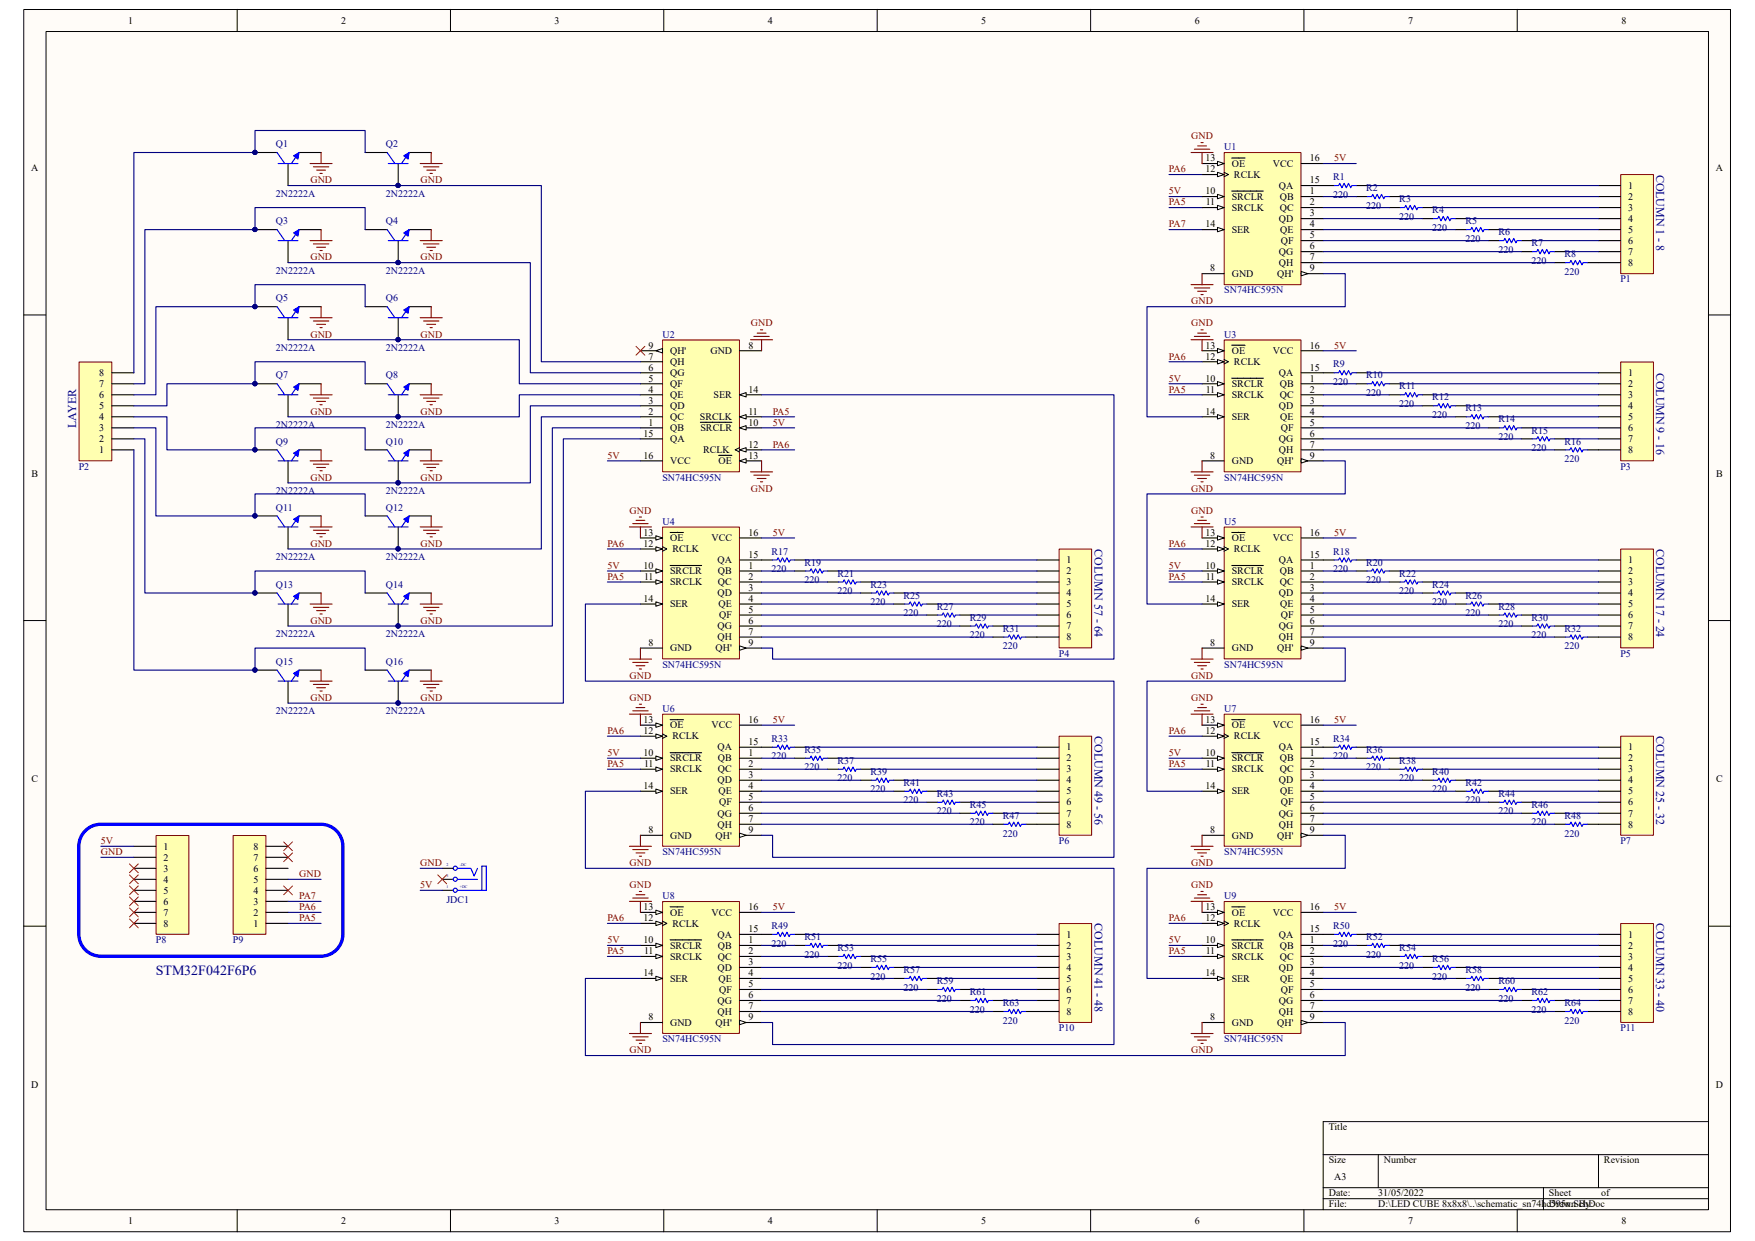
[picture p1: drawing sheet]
<svg xmlns="http://www.w3.org/2000/svg" width="297mm" height="210mm" viewBox="0 0 297 210" stroke-linecap="round" stroke-linejoin="round" font-family="sans-serif">
<defs><g id="words">
<text font-size="2.4" fill="#000080" x="26.4" y="165.1">STM32F042F6P6</text>
<g font-size="2" fill="#000080">
<text x="280.3" y="29.5" transform="rotate(90 280.3 29.5)">COLUMN 1 - 8</text>
<text x="280.3" y="63.1" transform="rotate(90 280.3 63.1)">COLUMN 9 - 16</text>
<text x="12.9" y="72.4" transform="rotate(-90 12.9 72.4)">LAYER</text>
<text x="185.3" y="92.9" transform="rotate(90 185.3 92.9)">COLUMN 57 - 64</text>
<text x="280.3" y="92.9" transform="rotate(90 280.3 92.9)">COLUMN 17 - 24</text>
<text x="185.3" y="124.6" transform="rotate(90 185.3 124.6)">COLUMN 49 - 56</text>
<text x="280.3" y="124.6" transform="rotate(90 280.3 124.6)">COLUMN 25 - 32</text>
<text x="185.3" y="156.3" transform="rotate(90 185.3 156.3)">COLUMN 41 - 48</text>
<text x="280.3" y="156.3" transform="rotate(90 280.3 156.3)">COLUMN 33 - 40</text>
</g>
<g font-size="1.7">
<text x="21.7" y="4">1</text>
<text x="57.7" y="4">2</text>
<text x="93.9" y="4">3</text>
<text x="130" y="4">4</text>
<text x="166.1" y="4">5</text>
<text x="202.2" y="4">6</text>
<text x="238.3" y="4">7</text>
<text x="274.4" y="4">8</text>
<text x="5.3" y="29">A</text>
<text x="204" y="27.3">13</text>
<text x="204" y="29.2">12</text>
<text x="208.4" y="28.2">OE</text>
<text x="215.4" y="28.2">VCC</text>
<text x="221.7" y="27.3">16</text>
<text x="290.4" y="29">A</text>
<text x="204" y="32.9">10</text>
<text x="204" y="34.8">11</text>
<text x="208.4" y="33.8">SRCLR</text>
<text x="208.4" y="35.7">SRCLK</text>
<text x="208.8" y="30.1">RCLK</text>
<text x="216.5" y="32">QA</text>
<text x="216.6" y="33.8">QB</text>
<text x="216.6" y="35.7">QC</text>
<text x="221.7" y="31">15</text>
<text x="221.7" y="32.9">1</text>
<text x="221.7" y="34.8">2</text>
<text x="275.5" y="32">1</text>
<text x="275.5" y="33.8">2</text>
<text x="275.5" y="35.7">3</text>
<text x="204" y="38.5">14</text>
<text x="208.4" y="39.4">SER</text>
<text x="216.5" y="37.5">QD</text>
<text x="216.7" y="39.4">QE</text>
<text x="216.7" y="41.3">QF</text>
<text x="221.7" y="36.6">3</text>
<text x="221.7" y="38.5">4</text>
<text x="221.7" y="40.3">5</text>
<text x="275.5" y="37.5">4</text>
<text x="275.5" y="39.4">5</text>
<text x="275.5" y="41.3">6</text>
<text x="204.8" y="45.9">8</text>
<text x="208.4" y="46.9">GND</text>
<text x="216.2" y="46.9">QH'</text>
<text x="216.5" y="43.1">QG</text>
<text x="216.5" y="45">QH</text>
<text x="221.7" y="42.2">6</text>
<text x="221.7" y="44.1">7</text>
<text x="221.7" y="45.9">9</text>
<text x="275.5" y="43.1">7</text>
<text x="275.5" y="45">8</text>
<text x="109.8" y="59">9</text>
<text x="113.4" y="59.9">QH'</text>
<text x="120.2" y="59.9">GND</text>
<text x="126.7" y="59">8</text>
<text x="204" y="59">13</text>
<text x="208.4" y="59.9">OE</text>
<text x="215.4" y="59.9">VCC</text>
<text x="221.7" y="59">16</text>
<text x="16.8" y="65.5">7</text>
<text x="16.8" y="63.7">8</text>
<text x="109.8" y="64.6">5</text>
<text x="109.8" y="62.7">6</text>
<text x="109.8" y="60.9">7</text>
<text x="113.4" y="65.5">QF</text>
<text x="113.4" y="63.7">QG</text>
<text x="113.4" y="61.8">QH</text>
<text x="204" y="60.9">12</text>
<text x="204" y="64.6">10</text>
<text x="208.4" y="65.5">SRCLR</text>
<text x="208.8" y="61.8">RCLK</text>
<text x="216.5" y="63.7">QA</text>
<text x="216.6" y="65.5">QB</text>
<text x="221.7" y="62.7">15</text>
<text x="221.7" y="64.6">1</text>
<text x="275.5" y="63.7">1</text>
<text x="275.5" y="65.5">2</text>
<text x="16.8" y="71.1">4</text>
<text x="16.8" y="69.3">5</text>
<text x="16.8" y="67.4">6</text>
<text x="109.8" y="70.2">2</text>
<text x="109.8" y="68.3">3</text>
<text x="109.8" y="66.5">4</text>
<text x="113.4" y="71.1">QC</text>
<text x="113.4" y="69.3">QD</text>
<text x="113.4" y="67.4">QE</text>
<text x="118.4" y="71.1">SRCLK</text>
<text x="120.8" y="67.4">SER</text>
<text x="126.7" y="66.5">14</text>
<text x="126.7" y="70.2">11</text>
<text x="204" y="70.2">14</text>
<text x="204" y="66.5">11</text>
<text x="208.4" y="71.1">SER</text>
<text x="208.4" y="67.4">SRCLK</text>
<text x="216.5" y="69.3">QD</text>
<text x="216.6" y="67.4">QC</text>
<text x="216.7" y="71.1">QE</text>
<text x="221.7" y="66.5">2</text>
<text x="221.7" y="68.3">3</text>
<text x="221.7" y="70.2">4</text>
<text x="275.5" y="67.4">3</text>
<text x="275.5" y="69.3">4</text>
<text x="275.5" y="71.1">5</text>
<text x="16.8" y="76.7">1</text>
<text x="16.8" y="74.8">2</text>
<text x="16.8" y="73">3</text>
<text x="108.9" y="73.9">15</text>
<text x="108.9" y="77.6">16</text>
<text x="109.8" y="72.1">1</text>
<text x="113.4" y="74.8">QA</text>
<text x="113.4" y="73">QB</text>
<text x="118.5" y="73">SRCLR</text>
<text x="119" y="76.7">RCLK</text>
<text x="126.7" y="77.6">13</text>
<text x="126.7" y="75.8">12</text>
<text x="126.7" y="72.1">10</text>
<text x="204.8" y="77.6">8</text>
<text x="216.5" y="74.8">QG</text>
<text x="216.5" y="76.7">QH</text>
<text x="216.7" y="73">QF</text>
<text x="221.7" y="72.1">5</text>
<text x="221.7" y="73.9">6</text>
<text x="221.7" y="75.8">7</text>
<text x="221.7" y="77.6">9</text>
<text x="275.5" y="73">6</text>
<text x="275.5" y="74.8">7</text>
<text x="275.5" y="76.7">8</text>
<text x="5.3" y="80.6">B</text>
<text x="113.4" y="78.6">VCC</text>
<text x="121.6" y="78.6">OE</text>
<text x="208.4" y="78.6">GND</text>
<text x="216.2" y="78.6">QH'</text>
<text x="290.4" y="80.6">B</text>
<text x="108.9" y="90.7">13</text>
<text x="108.9" y="92.5">12</text>
<text x="113.4" y="91.6">OE</text>
<text x="113.8" y="93.5">RCLK</text>
<text x="120.4" y="91.6">VCC</text>
<text x="121.4" y="95.3">QA</text>
<text x="126.7" y="94.4">15</text>
<text x="126.7" y="90.7">16</text>
<text x="180.5" y="95.3">1</text>
<text x="204" y="90.7">13</text>
<text x="204" y="92.5">12</text>
<text x="208.4" y="91.6">OE</text>
<text x="208.8" y="93.5">RCLK</text>
<text x="215.4" y="91.6">VCC</text>
<text x="216.5" y="95.3">QA</text>
<text x="221.7" y="94.4">15</text>
<text x="221.7" y="90.7">16</text>
<text x="275.5" y="95.3">1</text>
<text x="108.9" y="101.9">14</text>
<text x="108.9" y="96.3">10</text>
<text x="109" y="98.1">11</text>
<text x="113.4" y="97.2">SRCLR</text>
<text x="113.4" y="99.1">SRCLK</text>
<text x="121.4" y="100.9">QD</text>
<text x="121.5" y="97.2">QB</text>
<text x="121.5" y="99.1">QC</text>
<text x="126.7" y="96.3">1</text>
<text x="126.7" y="98.1">2</text>
<text x="126.7" y="100">3</text>
<text x="126.7" y="101.9">4</text>
<text x="180.5" y="97.2">2</text>
<text x="180.5" y="99.1">3</text>
<text x="180.5" y="100.9">4</text>
<text x="204" y="101.9">14</text>
<text x="204" y="96.3">10</text>
<text x="204" y="98.1">11</text>
<text x="208.4" y="97.2">SRCLR</text>
<text x="208.4" y="99.1">SRCLK</text>
<text x="216.5" y="100.9">QD</text>
<text x="216.6" y="97.2">QB</text>
<text x="216.6" y="99.1">QC</text>
<text x="221.7" y="96.3">1</text>
<text x="221.7" y="98.1">2</text>
<text x="221.7" y="100">3</text>
<text x="221.7" y="101.9">4</text>
<text x="275.5" y="97.2">2</text>
<text x="275.5" y="99.1">3</text>
<text x="275.5" y="100.9">4</text>
<text x="113.4" y="102.8">SER</text>
<text x="121.4" y="106.5">QG</text>
<text x="121.6" y="102.8">QE</text>
<text x="121.7" y="104.6">QF</text>
<text x="126.7" y="103.7">5</text>
<text x="126.7" y="105.6">6</text>
<text x="126.7" y="107.4">7</text>
<text x="180.5" y="102.8">5</text>
<text x="180.5" y="104.6">6</text>
<text x="180.5" y="106.5">7</text>
<text x="208.4" y="102.8">SER</text>
<text x="216.5" y="106.5">QG</text>
<text x="216.7" y="102.8">QE</text>
<text x="216.7" y="104.6">QF</text>
<text x="221.7" y="103.7">5</text>
<text x="221.7" y="105.6">6</text>
<text x="221.7" y="107.4">7</text>
<text x="275.5" y="102.8">5</text>
<text x="275.5" y="104.6">6</text>
<text x="275.5" y="106.5">7</text>
<text x="109.8" y="109.3">8</text>
<text x="113.4" y="110.2">GND</text>
<text x="121.1" y="110.2">QH'</text>
<text x="121.4" y="108.4">QH</text>
<text x="126.7" y="109.3">9</text>
<text x="180.5" y="108.4">8</text>
<text x="204.8" y="109.3">8</text>
<text x="208.4" y="110.2">GND</text>
<text x="216.2" y="110.2">QH'</text>
<text x="216.5" y="108.4">QH</text>
<text x="221.7" y="109.3">9</text>
<text x="275.5" y="108.4">8</text>
<text x="108.9" y="122.3">13</text>
<text x="108.9" y="124.2">12</text>
<text x="113.4" y="123.3">OE</text>
<text x="113.8" y="125.1">RCLK</text>
<text x="120.4" y="123.3">VCC</text>
<text x="126.7" y="122.3">16</text>
<text x="204" y="122.3">13</text>
<text x="204" y="124.2">12</text>
<text x="208.4" y="123.3">OE</text>
<text x="208.8" y="125.1">RCLK</text>
<text x="215.4" y="123.3">VCC</text>
<text x="221.7" y="122.3">16</text>
<text x="108.9" y="127.9">10</text>
<text x="109" y="129.8">11</text>
<text x="113.4" y="128.9">SRCLR</text>
<text x="113.4" y="130.7">SRCLK</text>
<text x="121.4" y="127">QA</text>
<text x="121.5" y="128.9">QB</text>
<text x="121.5" y="130.7">QC</text>
<text x="126.7" y="126.1">15</text>
<text x="126.7" y="127.9">1</text>
<text x="126.7" y="129.8">2</text>
<text x="126.7" y="131.7">3</text>
<text x="180.5" y="127">1</text>
<text x="180.5" y="128.9">2</text>
<text x="180.5" y="130.7">3</text>
<text x="204" y="127.9">10</text>
<text x="204" y="129.8">11</text>
<text x="208.4" y="128.9">SRCLR</text>
<text x="208.4" y="130.7">SRCLK</text>
<text x="216.5" y="127">QA</text>
<text x="216.6" y="128.9">QB</text>
<text x="216.6" y="130.7">QC</text>
<text x="221.7" y="126.1">15</text>
<text x="221.7" y="127.9">1</text>
<text x="221.7" y="129.8">2</text>
<text x="221.7" y="131.7">3</text>
<text x="275.5" y="127">1</text>
<text x="275.5" y="128.9">2</text>
<text x="275.5" y="130.7">3</text>
<text x="5.3" y="132.4">C</text>
<text x="108.9" y="133.5">14</text>
<text x="113.4" y="134.5">SER</text>
<text x="121.4" y="132.6">QD</text>
<text x="121.6" y="134.5">QE</text>
<text x="121.7" y="136.3">QF</text>
<text x="126.7" y="133.5">4</text>
<text x="126.7" y="135.4">5</text>
<text x="126.7" y="137.3">6</text>
<text x="180.5" y="132.6">4</text>
<text x="180.5" y="134.5">5</text>
<text x="180.5" y="136.3">6</text>
<text x="204" y="133.5">14</text>
<text x="208.4" y="134.5">SER</text>
<text x="216.5" y="132.6">QD</text>
<text x="216.7" y="134.5">QE</text>
<text x="216.7" y="136.3">QF</text>
<text x="221.7" y="133.5">4</text>
<text x="221.7" y="135.4">5</text>
<text x="221.7" y="137.3">6</text>
<text x="275.5" y="132.6">4</text>
<text x="275.5" y="134.5">5</text>
<text x="275.5" y="136.3">6</text>
<text x="290.4" y="132.4">C</text>
<text x="27.7" y="143.8">1</text>
<text x="42.9" y="143.8">8</text>
<text x="109.8" y="141">8</text>
<text x="113.4" y="141.9">GND</text>
<text x="121.1" y="141.9">QH'</text>
<text x="121.4" y="138.2">QG</text>
<text x="121.4" y="140.1">QH</text>
<text x="126.7" y="139.1">7</text>
<text x="126.7" y="141">9</text>
<text x="180.5" y="138.2">7</text>
<text x="180.5" y="140.1">8</text>
<text x="204.8" y="141">8</text>
<text x="208.4" y="141.9">GND</text>
<text x="216.2" y="141.9">QH'</text>
<text x="216.5" y="138.2">QG</text>
<text x="216.5" y="140.1">QH</text>
<text x="221.7" y="139.1">7</text>
<text x="221.7" y="141">9</text>
<text x="275.5" y="138.2">7</text>
<text x="275.5" y="140.1">8</text>
<text x="27.7" y="145.7">2</text>
<text x="27.7" y="147.5">3</text>
<text x="27.7" y="149.4">4</text>
<text x="42.9" y="149.4">5</text>
<text x="42.9" y="147.5">6</text>
<text x="42.9" y="145.7">7</text>
<text x="27.7" y="151.3">5</text>
<text x="27.7" y="153.1">6</text>
<text x="27.7" y="155">7</text>
<text x="42.9" y="155">2</text>
<text x="42.9" y="153.1">3</text>
<text x="42.9" y="151.3">4</text>
<text x="108.9" y="154.1">13</text>
<text x="108.9" y="155.9">12</text>
<text x="113.4" y="155">OE</text>
<text x="120.4" y="155">VCC</text>
<text x="126.7" y="154.1">16</text>
<text x="204" y="154.1">13</text>
<text x="204" y="155.9">12</text>
<text x="208.4" y="155">OE</text>
<text x="215.4" y="155">VCC</text>
<text x="221.7" y="154.1">16</text>
<text x="27.7" y="156.8">8</text>
<text x="42.9" y="156.8">1</text>
<text x="108.9" y="159.6">10</text>
<text x="109" y="161.5">11</text>
<text x="113.4" y="160.6">SRCLR</text>
<text x="113.8" y="156.8">RCLK</text>
<text x="121.4" y="158.7">QA</text>
<text x="121.5" y="160.6">QB</text>
<text x="126.7" y="157.8">15</text>
<text x="126.7" y="159.6">1</text>
<text x="126.7" y="161.5">2</text>
<text x="180.5" y="158.7">1</text>
<text x="180.5" y="160.6">2</text>
<text x="204" y="159.6">10</text>
<text x="204" y="161.5">11</text>
<text x="208.4" y="160.6">SRCLR</text>
<text x="208.8" y="156.8">RCLK</text>
<text x="216.5" y="158.7">QA</text>
<text x="216.6" y="160.6">QB</text>
<text x="221.7" y="157.8">15</text>
<text x="221.7" y="159.6">1</text>
<text x="221.7" y="161.5">2</text>
<text x="275.5" y="158.7">1</text>
<text x="275.5" y="160.6">2</text>
<text x="108.9" y="165.2">14</text>
<text x="113.4" y="166.2">SER</text>
<text x="113.4" y="162.4">SRCLK</text>
<text x="121.4" y="164.3">QD</text>
<text x="121.5" y="162.4">QC</text>
<text x="121.6" y="166.2">QE</text>
<text x="126.7" y="163.4">3</text>
<text x="126.7" y="165.2">4</text>
<text x="126.7" y="167.1">5</text>
<text x="180.5" y="162.4">3</text>
<text x="180.5" y="164.3">4</text>
<text x="180.5" y="166.2">5</text>
<text x="204" y="165.2">14</text>
<text x="208.4" y="166.2">SER</text>
<text x="208.4" y="162.4">SRCLK</text>
<text x="216.5" y="164.3">QD</text>
<text x="216.6" y="162.4">QC</text>
<text x="216.7" y="166.2">QE</text>
<text x="221.7" y="163.4">3</text>
<text x="221.7" y="165.2">4</text>
<text x="221.7" y="167.1">5</text>
<text x="275.5" y="162.4">3</text>
<text x="275.5" y="164.3">4</text>
<text x="275.5" y="166.2">5</text>
<text x="109.8" y="172.7">8</text>
<text x="113.4" y="173.6">GND</text>
<text x="121.1" y="173.6">QH'</text>
<text x="121.4" y="169.9">QG</text>
<text x="121.4" y="171.7">QH</text>
<text x="121.7" y="168">QF</text>
<text x="126.7" y="169">6</text>
<text x="126.7" y="170.8">7</text>
<text x="126.7" y="172.7">9</text>
<text x="180.5" y="168">6</text>
<text x="180.5" y="169.9">7</text>
<text x="180.5" y="171.7">8</text>
<text x="204.8" y="172.7">8</text>
<text x="208.4" y="173.6">GND</text>
<text x="216.2" y="173.6">QH'</text>
<text x="216.5" y="169.9">QG</text>
<text x="216.5" y="171.7">QH</text>
<text x="216.7" y="168">QF</text>
<text x="221.7" y="169">6</text>
<text x="221.7" y="170.8">7</text>
<text x="221.7" y="172.7">9</text>
<text x="275.5" y="168">6</text>
<text x="275.5" y="169.9">7</text>
<text x="275.5" y="171.7">8</text>
<text x="5.3" y="184.1">D</text>
<text x="290.4" y="184.1">D</text>
<text x="224.9" y="191.3">Title</text>
<text x="224.9" y="196.9">Size</text>
<text x="234.2" y="196.9">Number</text>
<text x="271.4" y="196.9">Revision</text>
<text x="224.9" y="202.5">Date:</text>
<text x="225.8" y="199.7">A3</text>
<text x="233.3" y="202.5">31/05/2022</text>
<text x="262.1" y="202.5">Sheet</text>
<text x="271" y="202.5">of</text>
<text x="21.7" y="207.1">1</text>
<text x="57.7" y="207.1">2</text>
<text x="93.9" y="207.1">3</text>
<text x="130" y="207.1">4</text>
<text x="166.1" y="207.1">5</text>
<text x="202.2" y="207.1">6</text>
<text x="224.9" y="204.3">File:</text>
<text x="233.3" y="204.3">D:\LED CUBE 8x8x8\..\schematic_sn74hc595n.SchDoc</text>
<text x="238.3" y="207.1">7</text>
<text x="262.1" y="204.3">Drawn By:</text>
<text x="274.4" y="207.1">8</text>
</g>
<g font-size="1.7" fill="#800000">
<text x="201.6" y="23.6">GND</text>
<text x="197.8" y="29.2">PA6</text>
<text x="225.8" y="27.3">5V</text>
<text x="52.5" y="31">GND</text>
<text x="71.2" y="31">GND</text>
<text x="197.8" y="32.9">5V</text>
<text x="197.8" y="34.8">PA5</text>
<text x="197.8" y="38.5">PA7</text>
<text x="52.5" y="44.1">GND</text>
<text x="71.2" y="44.1">GND</text>
<text x="201.6" y="51.5">GND</text>
<text x="52.5" y="57.1">GND</text>
<text x="71.2" y="57.1">GND</text>
<text x="127.1" y="55.2">GND</text>
<text x="201.6" y="55.2">GND</text>
<text x="225.8" y="59">5V</text>
<text x="197.8" y="64.6">5V</text>
<text x="197.8" y="60.9">PA6</text>
<text x="52.5" y="70.2">GND</text>
<text x="71.2" y="70.2">GND</text>
<text x="130.8" y="70.2">PA5</text>
<text x="197.8" y="66.5">PA5</text>
<text x="102.8" y="77.6">5V</text>
<text x="130.8" y="75.8">PA6</text>
<text x="130.8" y="72.1">5V</text>
<text x="52.5" y="81.4">GND</text>
<text x="71.2" y="81.4">GND</text>
<text x="127.1" y="83.2">GND</text>
<text x="201.6" y="83.2">GND</text>
<text x="106.6" y="87">GND</text>
<text x="201.6" y="87">GND</text>
<text x="52.5" y="92.5">GND</text>
<text x="71.2" y="92.5">GND</text>
<text x="102.8" y="92.5">PA6</text>
<text x="130.8" y="90.7">5V</text>
<text x="197.8" y="92.5">PA6</text>
<text x="225.8" y="90.7">5V</text>
<text x="102.8" y="96.3">5V</text>
<text x="102.8" y="98.1">PA5</text>
<text x="197.8" y="96.3">5V</text>
<text x="197.8" y="98.1">PA5</text>
<text x="52.5" y="105.6">GND</text>
<text x="71.2" y="105.6">GND</text>
<text x="52.5" y="118.6">GND</text>
<text x="71.2" y="118.6">GND</text>
<text x="106.6" y="118.6">GND</text>
<text x="106.6" y="114.9">GND</text>
<text x="201.6" y="114.9">GND</text>
<text x="201.6" y="118.6">GND</text>
<text x="102.8" y="124.2">PA6</text>
<text x="130.8" y="122.3">5V</text>
<text x="197.8" y="124.2">PA6</text>
<text x="225.8" y="122.3">5V</text>
<text x="102.8" y="127.9">5V</text>
<text x="102.8" y="129.8">PA5</text>
<text x="197.8" y="127.9">5V</text>
<text x="197.8" y="129.8">PA5</text>
<text x="17.1" y="142.9">5V</text>
<text x="17.1" y="144.7">GND</text>
<text x="50.6" y="148.5">GND</text>
<text x="71.1" y="146.6">GND</text>
<text x="106.6" y="146.6">GND</text>
<text x="201.6" y="146.6">GND</text>
<text x="50.6" y="152.2">PA7</text>
<text x="50.6" y="154.1">PA6</text>
<text x="50.6" y="155.9">PA5</text>
<text x="71.1" y="150.3">5V</text>
<text x="102.8" y="155.9">PA6</text>
<text x="106.6" y="150.3">GND</text>
<text x="130.8" y="154.1">5V</text>
<text x="197.8" y="155.9">PA6</text>
<text x="201.6" y="150.3">GND</text>
<text x="225.8" y="154.1">5V</text>
<text x="102.8" y="159.6">5V</text>
<text x="102.8" y="161.5">PA5</text>
<text x="197.8" y="159.6">5V</text>
<text x="197.8" y="161.5">PA5</text>
<text x="106.6" y="178.3">GND</text>
<text x="201.6" y="178.3">GND</text>
</g>
<g font-size="1.7" fill="#000080">
<text x="46.7" y="24.9">Q1</text>
<text x="65.3" y="24.9">Q2</text>
<text x="207.2" y="25.4">U1</text>
<text x="46.7" y="33.3">2N2222A</text>
<text x="65.3" y="33.3">2N2222A</text>
<text x="225.6" y="33.4">220</text>
<text x="225.6" y="30.5">R1</text>
<text x="231.2" y="35.3">220</text>
<text x="231.2" y="32.3">R2</text>
<text x="236.8" y="34.2">R3</text>
<text x="46.7" y="37.9">Q3</text>
<text x="65.3" y="37.9">Q4</text>
<text x="236.8" y="37.2">220</text>
<text x="242.4" y="39">220</text>
<text x="242.4" y="36.1">R4</text>
<text x="248" y="40.9">220</text>
<text x="248" y="37.9">R5</text>
<text x="253.6" y="39.8">R6</text>
<text x="259.2" y="41.7">R7</text>
<text x="46.7" y="46.3">2N2222A</text>
<text x="65.3" y="46.3">2N2222A</text>
<text x="253.6" y="42.8">220</text>
<text x="259.2" y="44.7">220</text>
<text x="264.8" y="46.5">220</text>
<text x="264.8" y="43.5">R8</text>
<text x="274.2" y="47.8">P1</text>
<text x="46.7" y="51">Q5</text>
<text x="65.3" y="51">Q6</text>
<text x="207.2" y="49.7">SN74HC595N</text>
<text x="46.7" y="59.4">2N2222A</text>
<text x="65.3" y="59.4">2N2222A</text>
<text x="112.1" y="57.1">U2</text>
<text x="207.2" y="57.1">U3</text>
<text x="46.7" y="64">Q7</text>
<text x="65.3" y="64">Q8</text>
<text x="225.6" y="65.2">220</text>
<text x="225.6" y="62.1">R9</text>
<text x="231.2" y="64">R10</text>
<text x="236.8" y="65.9">R11</text>
<text x="231.2" y="67">220</text>
<text x="236.8" y="68.9">220</text>
<text x="242.4" y="70.7">220</text>
<text x="242.4" y="67.7">R12</text>
<text x="248" y="69.6">R13</text>
<text x="253.6" y="71.5">R14</text>
<text x="46.7" y="75.2">Q9</text>
<text x="46.7" y="72.4">2N2222A</text>
<text x="65.3" y="75.2">Q10</text>
<text x="65.3" y="72.4">2N2222A</text>
<text x="248" y="72.6">220</text>
<text x="253.6" y="74.5">220</text>
<text x="259.2" y="76.3">220</text>
<text x="259.2" y="73.4">R15</text>
<text x="264.8" y="75.2">R16</text>
<text x="13.3" y="79.5">P2</text>
<text x="46.7" y="83.6">2N2222A</text>
<text x="65.3" y="83.6">2N2222A</text>
<text x="112.1" y="81.4">SN74HC595N</text>
<text x="207.2" y="81.4">SN74HC595N</text>
<text x="264.8" y="78.2">220</text>
<text x="274.2" y="79.5">P3</text>
<text x="46.7" y="86.4">Q11</text>
<text x="65.3" y="86.4">Q12</text>
<text x="112.1" y="88.8">U4</text>
<text x="207.2" y="88.8">U5</text>
<text x="46.7" y="94.8">2N2222A</text>
<text x="65.3" y="94.8">2N2222A</text>
<text x="130.6" y="93.9">R17</text>
<text x="136.1" y="95.7">R19</text>
<text x="225.6" y="93.9">R18</text>
<text x="231.2" y="95.7">R20</text>
<text x="46.7" y="99.4">Q13</text>
<text x="65.3" y="99.4">Q14</text>
<text x="130.6" y="96.8">220</text>
<text x="136.1" y="98.7">220</text>
<text x="141.7" y="100.5">220</text>
<text x="141.7" y="97.6">R21</text>
<text x="147.3" y="99.4">R23</text>
<text x="152.9" y="101.3">R25</text>
<text x="225.6" y="96.8">220</text>
<text x="231.2" y="98.7">220</text>
<text x="236.8" y="100.5">220</text>
<text x="236.8" y="97.6">R22</text>
<text x="242.4" y="99.4">R24</text>
<text x="248" y="101.3">R26</text>
<text x="46.7" y="107.8">2N2222A</text>
<text x="65.3" y="107.8">2N2222A</text>
<text x="147.3" y="102.4">220</text>
<text x="152.9" y="104.3">220</text>
<text x="158.5" y="106.1">220</text>
<text x="158.5" y="103.2">R27</text>
<text x="164.1" y="108">220</text>
<text x="164.1" y="105">R29</text>
<text x="169.7" y="106.9">R31</text>
<text x="242.4" y="102.4">220</text>
<text x="248" y="104.3">220</text>
<text x="253.6" y="106.1">220</text>
<text x="253.6" y="103.2">R28</text>
<text x="259.2" y="108">220</text>
<text x="259.2" y="105">R30</text>
<text x="264.8" y="106.9">R32</text>
<text x="46.7" y="112.5">Q15</text>
<text x="65.3" y="112.5">Q16</text>
<text x="112.1" y="113">SN74HC595N</text>
<text x="169.7" y="109.9">220</text>
<text x="179.2" y="111.2">P4</text>
<text x="207.2" y="113">SN74HC595N</text>
<text x="264.8" y="109.9">220</text>
<text x="274.2" y="111.2">P5</text>
<text x="46.7" y="120.9">2N2222A</text>
<text x="65.3" y="120.9">2N2222A</text>
<text x="112.1" y="120.5">U6</text>
<text x="130.6" y="125.5">R33</text>
<text x="207.2" y="120.5">U7</text>
<text x="225.6" y="125.5">R34</text>
<text x="130.6" y="128.5">220</text>
<text x="136.1" y="130.4">220</text>
<text x="136.1" y="127.4">R35</text>
<text x="141.7" y="129.2">R37</text>
<text x="147.3" y="131.1">R39</text>
<text x="225.6" y="128.5">220</text>
<text x="231.2" y="130.4">220</text>
<text x="231.2" y="127.4">R36</text>
<text x="236.8" y="129.2">R38</text>
<text x="242.4" y="131.1">R40</text>
<text x="141.7" y="132.2">220</text>
<text x="147.3" y="134.1">220</text>
<text x="152.9" y="136">220</text>
<text x="152.9" y="133">R41</text>
<text x="158.5" y="137.8">220</text>
<text x="158.5" y="134.8">R43</text>
<text x="164.1" y="136.7">R45</text>
<text x="236.8" y="132.2">220</text>
<text x="242.4" y="134.1">220</text>
<text x="248" y="136">220</text>
<text x="248" y="133">R42</text>
<text x="253.6" y="137.8">220</text>
<text x="253.6" y="134.8">R44</text>
<text x="259.2" y="136.7">R46</text>
<text x="164.1" y="139.7">220</text>
<text x="169.7" y="141.6">220</text>
<text x="169.7" y="138.6">R47</text>
<text x="179.2" y="142.9">P6</text>
<text x="259.2" y="139.7">220</text>
<text x="264.8" y="141.6">220</text>
<text x="264.8" y="138.6">R48</text>
<text x="274.2" y="142.9">P7</text>
<text x="112.1" y="144.7">SN74HC595N</text>
<text x="207.2" y="144.7">SN74HC595N</text>
<text x="75.6" y="152.7">JDC1</text>
<text x="112.1" y="152.2">U8</text>
<text x="207.2" y="152.2">U9</text>
<text x="26.4" y="159.6">P8</text>
<text x="39.4" y="159.6">P9</text>
<text x="130.6" y="160.2">220</text>
<text x="130.6" y="157.2">R49</text>
<text x="136.1" y="159.1">R51</text>
<text x="141.7" y="161">R53</text>
<text x="225.6" y="160.2">220</text>
<text x="225.6" y="157.2">R50</text>
<text x="231.2" y="159.1">R52</text>
<text x="236.8" y="161">R54</text>
<text x="136.1" y="162.1">220</text>
<text x="141.7" y="163.9">220</text>
<text x="147.3" y="165.8">220</text>
<text x="147.3" y="162.8">R55</text>
<text x="152.9" y="167.6">220</text>
<text x="152.9" y="164.7">R57</text>
<text x="158.5" y="166.5">R59</text>
<text x="231.2" y="162.1">220</text>
<text x="236.8" y="163.9">220</text>
<text x="242.4" y="165.8">220</text>
<text x="242.4" y="162.8">R56</text>
<text x="248" y="167.6">220</text>
<text x="248" y="164.7">R58</text>
<text x="253.6" y="166.5">R60</text>
<text x="158.5" y="169.5">220</text>
<text x="164.1" y="171.4">220</text>
<text x="164.1" y="168.4">R61</text>
<text x="169.7" y="173.2">220</text>
<text x="169.7" y="170.3">R63</text>
<text x="253.6" y="169.5">220</text>
<text x="259.2" y="171.4">220</text>
<text x="259.2" y="168.4">R62</text>
<text x="264.8" y="173.2">220</text>
<text x="264.8" y="170.3">R64</text>
<text x="112.1" y="176.4">SN74HC595N</text>
<text x="179.2" y="174.5">P10</text>
<text x="207.2" y="176.4">SN74HC595N</text>
<text x="274.2" y="174.5">P11</text>
</g>
<g font-size=".7" fill="#000080">
<text x="75.6" y="146.6">2</text>
<text x="75.6" y="148.5">3</text>
<text x="77.8" y="146.6">-DC</text>
<text x="75.6" y="150.3">1</text>
<text x="77.8" y="150.3">+DC</text>
</g>
</g></defs>
<path d="M4.1 1.7h288.8v206.7h-288.8z" fill="#fffcf8"/>
<path d="M4 1.6h288.9v206.8h-288.9z" fill="none" stroke="#000" stroke-width=".17"/>
<path d="M7.8 5.4h281.3v199.3h-281.3z" fill="#fffcf8"/>
<g fill="none" stroke="#000" stroke-width=".17">
<path d="M7.8 5.3h281.3v199.4h-281.3zM40.1 1.6v3.7M76.2 1.6v3.7M112.3 1.6v3.7M148.5 1.6v3.7M184.6 1.6v3.7M220.7 1.6v3.7M256.8 1.6v3.7M4 53.3h3.7M289.2 53.3h3.7M4 105h3.7M289.2 105h3.7"/>
<path d="M4 156.7h3.7M289.2 156.7h3.7M223.9 195.4h65.3M233.3 195.4v5.6M270.5 195.4v5.6M289.2 189.8h-65.3v14.9M40.1 204.7v3.7M76.2 204.7v3.7M112.3 204.7v3.7M148.5 204.7v3.7M184.6 204.7v3.7M220.7 204.7v3.7"/>
<path d="M223.9 201h65.3M223.9 202.9h65.3M256.8 204.7v3.7M261.2 201v3.7"/>
</g>
<path d="M26.5 141.4h5.5v16.7h-5.5z" fill="#ffffb0"/>
<path d="M26.4 141.4h5.6v16.7h-5.6z" fill="none" stroke="#800000" stroke-width=".17"/>
<path d="M22.7 143.2h3.7M22.7 145.1h3.7M22.7 146.9h3.7M22.7 148.8h3.7M22.7 150.7h3.7M22.7 152.5h3.7M22.7 154.4h3.7M22.7 156.3h3.7" fill="none" stroke="#000" stroke-width=".19"/>
<path d="M39.5 141.4h5.5v16.7h-5.5z" fill="#ffffb0"/>
<path d="M39.5 141.4h5.5v16.7h-5.5z" fill="none" stroke="#800000" stroke-width=".17"/>
<path d="M45 156.3h3.7M45 154.4h3.7M45 152.5h3.7M45 150.7h3.7M45 148.8h3.7M45 146.9h3.7M45 145.1h3.7M45 143.2h3.7" fill="none" stroke="#000" stroke-width=".19"/>
<path d="M207.2 25.9h13v22.3h-13z" fill="#ffffb0"/>
<path d="M207.2 25.8h13v22.4h-13z" fill="none" stroke="#800000" stroke-width=".17"/>
<path d="M203.4 27.7h3.8" fill="none" stroke="#000" stroke-width=".19"/>
<path d="M206 27.3l1.2 .4-1.2 .3z" fill="#fffcf8"/>
<path d="M206 27.3l1.2 .4-1.2 .3zM207.2 29.2l.7 .3-.7 .4" fill="none" stroke="#000" stroke-width=".17"/>
<path d="M203.4 29.5h3.8M208.5 26.7h2.2" fill="none" stroke="#000" stroke-width=".19"/>
<path d="M206 29.2l1.2 .3-1.2 .4z" fill="#fffcf8"/>
<path d="M206 29.2l1.2 .3-1.2 .4z" fill="none" stroke="#000" stroke-width=".17"/>
<path d="M203.4 38.9h3.8" fill="none" stroke="#000" stroke-width=".19"/>
<path d="M206 38.5l1.2 .4-1.2 .3z" fill="#fffcf8"/>
<path d="M206 38.5l1.2 .4-1.2 .3z" fill="none" stroke="#000" stroke-width=".17"/>
<path d="M203.4 33.3h3.8" fill="none" stroke="#000" stroke-width=".19"/>
<path d="M206 32.9l1.2 .4-1.2 .3z" fill="#fffcf8"/>
<path d="M206 32.9l1.2 .4-1.2 .3z" fill="none" stroke="#000" stroke-width=".17"/>
<path d="M203.4 35.1h3.8M208.5 32.3h5.3" fill="none" stroke="#000" stroke-width=".19"/>
<path d="M206 34.8l1.2 .3-1.2 .4z" fill="#fffcf8"/>
<path d="M206 34.8l1.2 .3-1.2 .4z" fill="none" stroke="#000" stroke-width=".17"/>
<path d="M220.2 31.4h3.7M220.2 33.3h3.7M220.2 35.1h3.7M220.2 37h3.7M220.2 38.9h3.7M220.2 40.7h3.7M220.2 42.6h3.7M220.2 44.4h3.7M220.2 46.3h3.7" fill="none" stroke="#000" stroke-width=".19"/>
<path d="M220.2 45.9l1.1 .4-1.1 .4z" fill="#fffcf8"/>
<path d="M220.2 45.9l1.1 .4-1.1 .4z" fill="none" stroke="#000" stroke-width=".17"/>
<g fill="none" stroke="#000" stroke-width=".19">
<path d="M220.2 27.7h3.7M223.9 31.4h1.9M229.5 31.4h1.9M229.5 33.3h1.9M235.1 33.3h1.9M235.1 35.1h1.9M240.7 35.1h1.9M240.7 37h1.9M246.3 37h1.9M246.3 38.9h1.9M251.9 38.9h1.9M203.4 46.3h3.8"/>
<path d="M251.9 40.7h1.9M257.5 40.7h1.8M257.5 42.6h1.8M263.1 42.6h1.8M263.1 44.4h1.8M268.7 44.4h1.8"/>
</g>
<path d="M201.6 25.8h3.7M202.1 25.3h2.6M202.7 24.7h1.5M203.2 24.1h.4M203.4 25.8v1.9M201.6 48.2h3.7M202.1 48.7h2.6M202.7 49.3h1.5M203.2 49.9h.4M203.4 46.3v1.9" fill="none" stroke="#800000" stroke-width=".19"/>
<path d="M225.8 31.4h.7l.2-.4 .4 .8 .4-.8 .3 .8 .4-.8 .4 .8 .2-.4h.7M231.4 33.3h.7l.2-.4 .4 .7 .4-.7 .3 .7 .4-.7 .4 .7 .2-.3h.7M237 35.1h.7l.2-.3 .4 .7 .4-.7 .3 .7 .4-.7 .4 .7 .2-.4h.7M242.6 37h.7l.2-.4 .4 .8 .3-.8 .4 .8 .4-.8 .4 .8 .2-.4h.7M248.2 38.9h.7l.2-.4 .4 .7 .3-.7 .4 .7 .4-.7 .4 .7 .1-.3h.8M253.8 40.7h.7l.2-.4 .4 .8 .3-.8 .4 .8 .4-.8 .3 .8 .2-.4h.8M259.3 42.6h.8l.2-.4 .3 .8 .4-.8 .4 .8 .4-.8 .3 .8 .2-.4h.8M264.9 44.4h.8l.2-.3 .3 .7 .4-.7 .4 .7 .4-.7 .3 .7 .2-.4h.8" fill="none" stroke="#00f" stroke-width=".19"/>
<path d="M274.3 29.6h5.5v16.7h-5.5z" fill="#ffffb0"/>
<path d="M274.3 29.5h5.5v16.8h-5.5z" fill="none" stroke="#800000" stroke-width=".17"/>
<path d="M270.5 31.4h3.8M270.5 33.3h3.8M270.5 35.1h3.8M270.5 37h3.8M270.5 38.9h3.8M270.5 40.7h3.8M270.5 42.6h3.8M270.5 44.4h3.8" fill="none" stroke="#000" stroke-width=".19"/>
<path d="M207.2 57.6h13v22.2h-13z" fill="#ffffb0"/>
<path d="M207.2 57.5h13v22.3h-13z" fill="none" stroke="#800000" stroke-width=".17"/>
<path d="M203.4 59.4h3.8" fill="none" stroke="#000" stroke-width=".19"/>
<path d="M206 59l1.2 .4-1.2 .3z" fill="#fffcf8"/>
<path d="M206 59l1.2 .4-1.2 .3zM207.2 60.8l.7 .4-.7 .4" fill="none" stroke="#000" stroke-width=".17"/>
<path d="M208.5 58.4h2.2M203.4 61.2h3.8" fill="none" stroke="#000" stroke-width=".19"/>
<path d="M206 60.8l1.2 .4-1.2 .4z" fill="#fffcf8"/>
<path d="M206 60.8l1.2 .4-1.2 .4z" fill="none" stroke="#000" stroke-width=".17"/>
<path d="M203.4 70.5h3.8" fill="none" stroke="#000" stroke-width=".19"/>
<path d="M206 70.2l1.2 .3-1.2 .4z" fill="#fffcf8"/>
<path d="M206 70.2l1.2 .3-1.2 .4z" fill="none" stroke="#000" stroke-width=".17"/>
<path d="M203.4 64.9h3.8" fill="none" stroke="#000" stroke-width=".19"/>
<path d="M206 64.6l1.2 .3-1.2 .4z" fill="#fffcf8"/>
<path d="M206 64.6l1.2 .3-1.2 .4z" fill="none" stroke="#000" stroke-width=".17"/>
<path d="M203.4 66.8h3.8M208.5 64h5.3" fill="none" stroke="#000" stroke-width=".19"/>
<path d="M206 66.4l1.2 .4-1.2 .4z" fill="#fffcf8"/>
<path d="M206 66.4l1.2 .4-1.2 .4z" fill="none" stroke="#000" stroke-width=".17"/>
<path d="M220.2 63.1h3.7M220.2 64.9h3.7M220.2 66.8h3.7M220.2 68.7h3.7M220.2 70.5h3.7M220.2 72.4h3.7M220.2 74.3h3.7M220.2 76.1h3.7M220.2 78h3.7" fill="none" stroke="#000" stroke-width=".19"/>
<path d="M220.2 77.6l1.1 .4-1.1 .4z" fill="#fffcf8"/>
<path d="M220.2 77.6l1.1 .4-1.1 .4z" fill="none" stroke="#000" stroke-width=".17"/>
<g fill="none" stroke="#000" stroke-width=".19">
<path d="M220.2 59.4h3.7M203.4 78h3.8M223.9 63.1h1.9M229.5 63.1h1.9M229.5 64.9h1.9M235.1 64.9h1.9M235.1 66.8h1.9M240.7 66.8h1.9M240.7 68.7h1.9M246.3 68.7h1.9M246.3 70.5h1.9M251.9 70.5h1.9"/>
<path d="M251.9 72.4h1.9M257.5 72.4h1.8M257.5 74.3h1.8M263.1 74.3h1.8M263.1 76.1h1.8M268.7 76.1h1.8"/>
</g>
<path d="M201.6 57.5h3.7M202.1 56.9h2.6M202.7 56.4h1.5M203.2 55.8h.4M203.4 57.5v1.9M201.6 79.9h3.7M203.4 78v1.9M202.1 80.4h2.6M202.7 81h1.5M203.2 81.5h.4" fill="none" stroke="#800000" stroke-width=".19"/>
<path d="M225.8 63.1h.7l.2-.4 .4 .8 .4-.8 .3 .8 .4-.8 .4 .8 .2-.4h.7M231.4 64.9h.7l.2-.3 .4 .7 .4-.7 .3 .7 .4-.7 .4 .7 .2-.4h.7M237 66.8h.7l.2-.4 .4 .8 .4-.8 .3 .8 .4-.8 .4 .8 .2-.4h.7M242.6 68.7h.7l.2-.4 .4 .7 .3-.7 .4 .7 .4-.7 .4 .7 .2-.3h.7M248.2 70.5h.7l.2-.3 .4 .7 .3-.7 .4 .7 .4-.7 .4 .7 .1-.4h.8M253.8 72.4h.7l.2-.4 .4 .8 .3-.8 .4 .8 .4-.8 .3 .8 .2-.4h.8M259.3 74.3h.8l.2-.4 .3 .7 .4-.7 .4 .7 .4-.7 .3 .7 .2-.3h.8M264.9 76.1h.8l.2-.3 .3 .7 .4-.7 .4 .7 .4-.7 .3 .7 .2-.4h.8" fill="none" stroke="#00f" stroke-width=".19"/>
<path d="M274.3 61.3h5.5v16.7h-5.5z" fill="#ffffb0"/>
<path d="M274.3 61.3h5.5v16.7h-5.5z" fill="none" stroke="#800000" stroke-width=".17"/>
<path d="M270.5 63.1h3.8M270.5 64.9h3.8M270.5 66.8h3.8M270.5 68.7h3.8M270.5 70.5h3.8M270.5 72.4h3.8M270.5 74.3h3.8M270.5 76.1h3.8" fill="none" stroke="#000" stroke-width=".19"/>
<path d="M207.2 89.2h13v22.3h-13z" fill="#ffffb0"/>
<path d="M207.2 89.2h13v22.3h-13z" fill="none" stroke="#800000" stroke-width=".17"/>
<path d="M203.4 91h3.8" fill="none" stroke="#000" stroke-width=".19"/>
<path d="M206 90.7l1.2 .3-1.2 .4z" fill="#fffcf8"/>
<path d="M206 90.7l1.2 .3-1.2 .4zM207.2 92.5l.7 .4-.7 .4" fill="none" stroke="#000" stroke-width=".17"/>
<path d="M203.4 92.9h3.8M208.5 90.1h2.2" fill="none" stroke="#000" stroke-width=".19"/>
<path d="M206 92.5l1.2 .4-1.2 .4z" fill="#fffcf8"/>
<path d="M206 92.5l1.2 .4-1.2 .4z" fill="none" stroke="#000" stroke-width=".17"/>
<path d="M203.4 102.2h3.8" fill="none" stroke="#000" stroke-width=".19"/>
<path d="M206 101.8l1.2 .4-1.2 .4z" fill="#fffcf8"/>
<path d="M206 101.8l1.2 .4-1.2 .4z" fill="none" stroke="#000" stroke-width=".17"/>
<path d="M203.4 96.6h3.8" fill="none" stroke="#000" stroke-width=".19"/>
<path d="M206 96.3l1.2 .3-1.2 .4z" fill="#fffcf8"/>
<path d="M206 96.3l1.2 .3-1.2 .4z" fill="none" stroke="#000" stroke-width=".17"/>
<path d="M203.4 98.5h3.8M208.5 95.7h5.3" fill="none" stroke="#000" stroke-width=".19"/>
<path d="M206 98.1l1.2 .4-1.2 .4z" fill="#fffcf8"/>
<path d="M206 98.1l1.2 .4-1.2 .4z" fill="none" stroke="#000" stroke-width=".17"/>
<path d="M220.2 94.8h3.7M220.2 96.6h3.7M220.2 98.5h3.7M220.2 100.4h3.7M220.2 102.2h3.7M220.2 104.1h3.7M220.2 105.9h3.7M220.2 107.8h3.7M220.2 109.7h3.7" fill="none" stroke="#000" stroke-width=".19"/>
<path d="M220.2 109.3l1.1 .4-1.1 .3z" fill="#fffcf8"/>
<path d="M220.2 109.3l1.1 .4-1.1 .3z" fill="none" stroke="#000" stroke-width=".17"/>
<g fill="none" stroke="#000" stroke-width=".19">
<path d="M220.2 91h3.7M223.9 94.8h1.9M229.5 94.8h1.9M229.5 96.6h1.9M235.1 96.6h1.9M235.1 98.5h1.9M240.7 98.5h1.9M203.4 109.7h3.8M240.7 100.4h1.9M246.3 100.4h1.9M246.3 102.2h1.9M251.9 102.2h1.9"/>
<path d="M251.9 104.1h1.9M257.5 104.1h1.8M257.5 105.9h1.8M263.1 105.9h1.8M263.1 107.8h1.8M268.7 107.8h1.8"/>
</g>
<path d="M201.6 89.2h3.7M202.1 88.6h2.6M202.7 88.1h1.5M203.2 87.5h.4M203.4 89.2v1.8M201.6 111.5h3.7M202.1 112.1h2.6M202.7 112.7h1.5M203.2 113.2h.4M203.4 109.7v1.8" fill="none" stroke="#800000" stroke-width=".19"/>
<path d="M225.8 94.8h.7l.2-.4 .4 .7 .4-.7 .3 .7 .4-.7 .4 .7 .2-.3h.7M231.4 96.6h.7l.2-.3 .4 .7 .4-.7 .3 .7 .4-.7 .4 .7 .2-.4h.7M237 98.5h.7l.2-.4 .4 .8 .4-.8 .3 .8 .4-.8 .4 .8 .2-.4h.7M242.6 100.4h.7l.2-.4 .4 .7 .3-.7 .4 .7 .4-.7 .4 .7 .2-.3h.7M248.2 102.2h.7l.2-.3 .4 .7 .3-.7 .4 .7 .4-.7 .4 .7 .1-.4h.8M253.8 104.1h.7l.2-.4 .4 .8 .3-.8 .4 .8 .4-.8 .3 .8 .2-.4h.8M259.3 105.9h.8l.2-.3 .3 .7 .4-.7 .4 .7 .4-.7 .3 .7 .2-.4h.8M264.9 107.8h.8l.2-.4 .3 .8 .4-.8 .4 .8 .4-.8 .3 .8 .2-.4h.8" fill="none" stroke="#00f" stroke-width=".19"/>
<path d="M274.3 93h5.5v16.6h-5.5z" fill="#ffffb0"/>
<path d="M274.3 92.9h5.5v16.7h-5.5z" fill="none" stroke="#800000" stroke-width=".17"/>
<path d="M270.5 94.8h3.8M270.5 96.6h3.8M270.5 98.5h3.8M270.5 100.4h3.8M270.5 102.2h3.8M270.5 104.1h3.8M270.5 105.9h3.8M270.5 107.8h3.8" fill="none" stroke="#000" stroke-width=".19"/>
<path d="M207.2 120.9h13v22.3h-13z" fill="#ffffb0"/>
<path d="M207.2 120.9h13v22.3h-13z" fill="none" stroke="#800000" stroke-width=".17"/>
<path d="M203.4 122.7h3.8" fill="none" stroke="#000" stroke-width=".19"/>
<path d="M206 122.3l1.2 .4-1.2 .4z" fill="#fffcf8"/>
<path d="M206 122.3l1.2 .4-1.2 .4zM207.2 124.2l.7 .4-.7 .4" fill="none" stroke="#000" stroke-width=".17"/>
<path d="M203.4 124.6h3.8M208.5 121.8h2.2" fill="none" stroke="#000" stroke-width=".19"/>
<path d="M206 124.2l1.2 .4-1.2 .4z" fill="#fffcf8"/>
<path d="M206 124.2l1.2 .4-1.2 .4z" fill="none" stroke="#000" stroke-width=".17"/>
<path d="M203.4 133.9h3.8" fill="none" stroke="#000" stroke-width=".19"/>
<path d="M206 133.5l1.2 .4-1.2 .4z" fill="#fffcf8"/>
<path d="M206 133.5l1.2 .4-1.2 .4z" fill="none" stroke="#000" stroke-width=".17"/>
<path d="M203.4 128.3h3.8" fill="none" stroke="#000" stroke-width=".19"/>
<path d="M206 127.9l1.2 .4-1.2 .4z" fill="#fffcf8"/>
<path d="M206 127.9l1.2 .4-1.2 .4z" fill="none" stroke="#000" stroke-width=".17"/>
<path d="M203.4 130.2h3.8M208.5 127.4h5.3" fill="none" stroke="#000" stroke-width=".19"/>
<path d="M206 129.8l1.2 .4-1.2 .3z" fill="#fffcf8"/>
<path d="M206 129.8l1.2 .4-1.2 .3z" fill="none" stroke="#000" stroke-width=".17"/>
<path d="M220.2 126.4h3.7M220.2 128.3h3.7M220.2 130.2h3.7M220.2 132h3.7M220.2 133.9h3.7M220.2 135.8h3.7M220.2 137.6h3.7M220.2 139.5h3.7M220.2 141.4h3.7" fill="none" stroke="#000" stroke-width=".19"/>
<path d="M220.2 141l1.1 .4-1.1 .3z" fill="#fffcf8"/>
<path d="M220.2 141l1.1 .4-1.1 .3z" fill="none" stroke="#000" stroke-width=".17"/>
<g fill="none" stroke="#000" stroke-width=".19">
<path d="M220.2 122.7h3.7M223.9 126.4h1.9M229.5 126.4h1.9M229.5 128.3h1.9M235.1 128.3h1.9M235.1 130.2h1.9M240.7 130.2h1.9M240.7 132h1.9M246.3 132h1.9M246.3 133.9h1.9M251.9 133.9h1.9M251.9 135.8h1.9"/>
<path d="M257.5 135.8h1.8M257.5 137.6h1.8M263.1 137.6h1.8M263.1 139.5h1.8M268.7 139.5h1.8M203.4 141.4h3.8"/>
</g>
<path d="M202.7 119.7h1.5M203.2 119.2h.4M201.6 120.9h3.7M202.1 120.3h2.6M203.4 120.9v1.8M201.6 143.2h3.7M202.1 143.8h2.6M202.7 144.3h1.5M203.2 144.9h.4M203.4 141.4v1.8" fill="none" stroke="#800000" stroke-width=".19"/>
<path d="M225.8 126.4h.7l.2-.3 .4 .7 .4-.7 .3 .7 .4-.7 .4 .7 .2-.4h.7M231.4 128.3h.7l.2-.4 .4 .8 .4-.8 .3 .8 .4-.8 .4 .8 .2-.4h.7M237 130.2h.7l.2-.4 .4 .7 .4-.7 .3 .7 .4-.7 .4 .7 .2-.3h.7M242.6 132h.7l.2-.3 .4 .7 .3-.7 .4 .7 .4-.7 .4 .7 .2-.4h.7M248.2 133.9h.7l.2-.4 .4 .8 .3-.8 .4 .8 .4-.8 .4 .8 .1-.4h.8M253.8 135.8h.7l.2-.4 .4 .7 .3-.7 .4 .7 .4-.7 .3 .7 .2-.3h.8M259.3 137.6h.8l.2-.3 .3 .7 .4-.7 .4 .7 .4-.7 .3 .7 .2-.4h.8M264.9 139.5h.8l.2-.4 .3 .8 .4-.8 .4 .8 .4-.8 .3 .8 .2-.4h.8" fill="none" stroke="#00f" stroke-width=".19"/>
<path d="M274.3 124.6h5.5v16.8h-5.5z" fill="#ffffb0"/>
<path d="M274.3 124.6h5.5v16.8h-5.5z" fill="none" stroke="#800000" stroke-width=".17"/>
<path d="M270.5 126.4h3.8M270.5 128.3h3.8M270.5 130.2h3.8M270.5 132h3.8M270.5 133.9h3.8M270.5 135.8h3.8M270.5 137.6h3.8M270.5 139.5h3.8" fill="none" stroke="#000" stroke-width=".19"/>
<path d="M207.2 152.6h13v22.3h-13z" fill="#ffffb0"/>
<path d="M207.2 152.6h13v22.3h-13z" fill="none" stroke="#800000" stroke-width=".17"/>
<path d="M203.4 154.4h3.8" fill="none" stroke="#000" stroke-width=".19"/>
<path d="M206 154l1.2 .4-1.2 .4z" fill="#fffcf8"/>
<path d="M206 154l1.2 .4-1.2 .4zM207.2 155.9l.7 .4-.7 .3" fill="none" stroke="#000" stroke-width=".17"/>
<path d="M203.4 156.3h3.8M208.5 153.5h2.2" fill="none" stroke="#000" stroke-width=".19"/>
<path d="M206 155.9l1.2 .4-1.2 .3z" fill="#fffcf8"/>
<path d="M206 155.9l1.2 .4-1.2 .3z" fill="none" stroke="#000" stroke-width=".17"/>
<path d="M203.4 165.6h3.8" fill="none" stroke="#000" stroke-width=".19"/>
<path d="M206 165.2l1.2 .4-1.2 .4z" fill="#fffcf8"/>
<path d="M206 165.2l1.2 .4-1.2 .4z" fill="none" stroke="#000" stroke-width=".17"/>
<path d="M203.4 160h3.8" fill="none" stroke="#000" stroke-width=".19"/>
<path d="M206 159.6l1.2 .4-1.2 .4z" fill="#fffcf8"/>
<path d="M206 159.6l1.2 .4-1.2 .4z" fill="none" stroke="#000" stroke-width=".17"/>
<path d="M208.5 159.1h5.3M203.4 161.9h3.8" fill="none" stroke="#000" stroke-width=".19"/>
<path d="M206 161.5l1.2 .4-1.2 .3z" fill="#fffcf8"/>
<path d="M206 161.5l1.2 .4-1.2 .3z" fill="none" stroke="#000" stroke-width=".17"/>
<path d="M220.2 158.1h3.7M220.2 160h3.7M220.2 161.9h3.7M220.2 163.7h3.7M220.2 165.6h3.7M220.2 167.4h3.7M220.2 169.3h3.7M220.2 171.2h3.7M220.2 173h3.7" fill="none" stroke="#000" stroke-width=".19"/>
<path d="M220.2 172.7l1.1 .3-1.1 .4z" fill="#fffcf8"/>
<path d="M220.2 172.7l1.1 .3-1.1 .4z" fill="none" stroke="#000" stroke-width=".17"/>
<g fill="none" stroke="#000" stroke-width=".19">
<path d="M220.2 154.4h3.7M223.9 158.1h1.9M229.5 158.1h1.9M229.5 160h1.9M235.1 160h1.9M203.4 173h3.8M235.1 161.9h1.9M240.7 161.9h1.9M240.7 163.7h1.9M246.3 163.7h1.9M246.3 165.6h1.9M251.9 165.6h1.9"/>
<path d="M251.9 167.4h1.9M257.5 167.4h1.8M257.5 169.3h1.8M263.1 169.3h1.8M263.1 171.2h1.8M268.7 171.2h1.8"/>
</g>
<path d="M201.6 152.5h3.7M202.1 152h2.6M202.7 151.4h1.5M203.2 150.9h.4M203.4 152.5v1.9M201.6 174.9h3.7M202.1 175.5h2.6M202.7 176h1.5M203.2 176.6h.4M203.4 173v1.9" fill="none" stroke="#800000" stroke-width=".19"/>
<path d="M225.8 158.1h.7l.2-.3 .4 .7 .4-.7 .3 .7 .4-.7 .4 .7 .2-.4h.7M231.4 160h.7l.2-.4 .4 .8 .4-.8 .3 .8 .4-.8 .4 .8 .2-.4h.7M237 161.9h.7l.2-.4 .4 .7 .4-.7 .3 .7 .4-.7 .4 .7 .2-.3h.7M242.6 163.7h.7l.2-.3 .4 .7 .3-.7 .4 .7 .4-.7 .4 .7 .2-.4h.7M248.2 165.6h.7l.2-.4 .4 .8 .3-.8 .4 .8 .4-.8 .4 .8 .1-.4h.8M253.8 167.4h.7l.2-.3 .4 .7 .3-.7 .4 .7 .4-.7 .3 .7 .2-.4h.8M259.3 169.3h.8l.2-.4 .3 .8 .4-.8 .4 .8 .4-.8 .3 .8 .2-.4h.8M264.9 171.2h.8l.2-.4 .3 .8 .4-.8 .4 .8 .4-.8 .3 .8 .2-.4h.8" fill="none" stroke="#00f" stroke-width=".19"/>
<path d="M274.3 156.3h5.5v16.7h-5.5z" fill="#ffffb0"/>
<path d="M274.3 156.3h5.5v16.7h-5.5z" fill="none" stroke="#800000" stroke-width=".17"/>
<path d="M270.5 158.1h3.8M270.5 160h3.8M270.5 161.9h3.8M270.5 163.7h3.8M270.5 165.6h3.8M270.5 167.4h3.8M270.5 169.3h3.8M270.5 171.2h3.8" fill="none" stroke="#000" stroke-width=".19"/>
<path d="M112.2 152.6h12.9v22.3h-12.9z" fill="#ffffb0"/>
<path d="M112.1 152.6h13v22.3h-13z" fill="none" stroke="#800000" stroke-width=".17"/>
<path d="M108.4 154.4h3.7" fill="none" stroke="#000" stroke-width=".19"/>
<path d="M111 154l1.1 .4-1.1 .4z" fill="#fffcf8"/>
<path d="M111 154l1.1 .4-1.1 .4zM112.1 155.9l.8 .4-.8 .3" fill="none" stroke="#000" stroke-width=".17"/>
<path d="M108.4 156.3h3.7M113.4 153.5h2.3" fill="none" stroke="#000" stroke-width=".19"/>
<path d="M111 155.9l1.1 .4-1.1 .3z" fill="#fffcf8"/>
<path d="M111 155.9l1.1 .4-1.1 .3z" fill="none" stroke="#000" stroke-width=".17"/>
<path d="M108.4 165.6h3.7" fill="none" stroke="#000" stroke-width=".19"/>
<path d="M111 165.2l1.1 .4-1.1 .4z" fill="#fffcf8"/>
<path d="M111 165.2l1.1 .4-1.1 .4z" fill="none" stroke="#000" stroke-width=".17"/>
<path d="M108.4 160h3.7" fill="none" stroke="#000" stroke-width=".19"/>
<path d="M111 159.6l1.1 .4-1.1 .4z" fill="#fffcf8"/>
<path d="M111 159.6l1.1 .4-1.1 .4z" fill="none" stroke="#000" stroke-width=".17"/>
<path d="M113.4 159.1h5.3M108.4 161.9h3.7" fill="none" stroke="#000" stroke-width=".19"/>
<path d="M111 161.5l1.1 .4-1.1 .3z" fill="#fffcf8"/>
<path d="M111 161.5l1.1 .4-1.1 .3z" fill="none" stroke="#000" stroke-width=".17"/>
<path d="M125.2 158.1h3.7M125.2 160h3.7M125.2 161.9h3.7M125.2 163.7h3.7M125.2 165.6h3.7M125.2 167.4h3.7M125.2 169.3h3.7M125.2 171.2h3.7M125.2 173h3.7" fill="none" stroke="#000" stroke-width=".19"/>
<path d="M125.2 172.7l1.1 .3-1.1 .4z" fill="#fffcf8"/>
<path d="M125.2 172.7l1.1 .3-1.1 .4z" fill="none" stroke="#000" stroke-width=".17"/>
<g fill="none" stroke="#000" stroke-width=".19">
<path d="M125.2 154.4h3.7M128.9 158.1h1.8M134.5 158.1h1.8M134.5 160h1.8M140.1 160h1.8M108.4 173h3.7M140.1 161.9h1.8M145.7 161.9h1.8M145.7 163.7h1.8M151.3 163.7h1.8M151.3 165.6h1.8M156.8 165.6h1.9"/>
<path d="M156.8 167.4h1.9M162.4 167.4h1.9M162.4 169.3h1.9M168 169.3h1.9M168 171.2h1.9M173.6 171.2h1.9"/>
</g>
<path d="M106.5 152.5h3.7M107.1 152h2.6M107.6 151.4h1.5M108.2 150.9h.4M108.4 152.5v1.9M106.5 174.9h3.7M107.1 175.5h2.6M107.6 176h1.5M108.2 176.6h.4M108.4 173v1.9" fill="none" stroke="#800000" stroke-width=".19"/>
<path d="M130.7 158.1h.8l.2-.3 .4 .7 .3-.7 .4 .7 .4-.7 .3 .7 .2-.4h.8M136.3 160h.8l.2-.4 .3 .8 .4-.8 .4 .8 .4-.8 .3 .8 .2-.4h.8M141.9 161.9h.8l.2-.4 .3 .7 .4-.7 .4 .7 .4-.7 .3 .7 .2-.3h.8M147.5 163.7h.8l.2-.3 .3 .7 .4-.7 .4 .7 .3-.7 .4 .7 .2-.4h.8M153.1 165.6h.8l.1-.4 .4 .8 .4-.8 .4 .8 .3-.8 .4 .8 .2-.4h.7M158.7 167.4h.8l.1-.3 .4 .7 .4-.7 .4 .7 .3-.7 .4 .7 .2-.4h.7M164.3 169.3h.7l.2-.4 .4 .8 .4-.8 .3 .8 .4-.8 .4 .8 .2-.4h.7M169.9 171.2h.7l.2-.4 .4 .8 .4-.8 .3 .8 .4-.8 .4 .8 .2-.4h.7" fill="none" stroke="#00f" stroke-width=".19"/>
<path d="M179.3 156.3h5.4v16.7h-5.4z" fill="#ffffb0"/>
<path d="M179.2 156.3h5.5v16.7h-5.5z" fill="none" stroke="#800000" stroke-width=".17"/>
<path d="M175.5 158.1h3.7M175.5 160h3.7M175.5 161.9h3.7M175.5 163.7h3.7M175.5 165.6h3.7M175.5 167.4h3.7M175.5 169.3h3.7M175.5 171.2h3.7" fill="none" stroke="#000" stroke-width=".19"/>
<path d="M112.2 120.9h12.9v22.3h-12.9z" fill="#ffffb0"/>
<path d="M112.1 120.9h13v22.3h-13z" fill="none" stroke="#800000" stroke-width=".17"/>
<path d="M108.4 122.7h3.7" fill="none" stroke="#000" stroke-width=".19"/>
<path d="M111 122.3l1.1 .4-1.1 .4z" fill="#fffcf8"/>
<path d="M111 122.3l1.1 .4-1.1 .4zM112.1 124.2l.8 .4-.8 .4" fill="none" stroke="#000" stroke-width=".17"/>
<path d="M108.4 124.6h3.7M113.4 121.8h2.3" fill="none" stroke="#000" stroke-width=".19"/>
<path d="M111 124.2l1.1 .4-1.1 .4z" fill="#fffcf8"/>
<path d="M111 124.2l1.1 .4-1.1 .4z" fill="none" stroke="#000" stroke-width=".17"/>
<path d="M108.4 133.9h3.7" fill="none" stroke="#000" stroke-width=".19"/>
<path d="M111 133.5l1.1 .4-1.1 .4z" fill="#fffcf8"/>
<path d="M111 133.5l1.1 .4-1.1 .4z" fill="none" stroke="#000" stroke-width=".17"/>
<path d="M108.4 128.3h3.7" fill="none" stroke="#000" stroke-width=".19"/>
<path d="M111 127.9l1.1 .4-1.1 .4z" fill="#fffcf8"/>
<path d="M111 127.9l1.1 .4-1.1 .4z" fill="none" stroke="#000" stroke-width=".17"/>
<path d="M108.4 130.2h3.7M113.4 127.4h5.3" fill="none" stroke="#000" stroke-width=".19"/>
<path d="M111 129.8l1.1 .4-1.1 .3z" fill="#fffcf8"/>
<path d="M111 129.8l1.1 .4-1.1 .3z" fill="none" stroke="#000" stroke-width=".17"/>
<path d="M125.2 126.4h3.7M125.2 128.3h3.7M125.2 130.2h3.7M125.2 132h3.7M125.2 133.9h3.7M125.2 135.8h3.7M125.2 137.6h3.7M125.2 139.5h3.7M125.2 141.4h3.7" fill="none" stroke="#000" stroke-width=".19"/>
<path d="M125.2 141l1.1 .4-1.1 .3z" fill="#fffcf8"/>
<path d="M125.2 141l1.1 .4-1.1 .3z" fill="none" stroke="#000" stroke-width=".17"/>
<g fill="none" stroke="#000" stroke-width=".19">
<path d="M125.2 122.7h3.7M128.9 126.4h1.8M134.5 126.4h1.8M134.5 128.3h1.8M140.1 128.3h1.8M140.1 130.2h1.8M145.7 130.2h1.8M145.7 132h1.8M151.3 132h1.8M151.3 133.9h1.8M156.8 133.9h1.9M156.8 135.8h1.9"/>
<path d="M162.4 135.8h1.9M162.4 137.6h1.9M168 137.6h1.9M168 139.5h1.9M173.6 139.5h1.9M108.4 141.4h3.7"/>
</g>
<path d="M107.6 119.7h1.5M108.2 119.2h.4M106.5 120.9h3.7M107.1 120.3h2.6M108.4 120.9v1.8M106.5 143.2h3.7M107.1 143.8h2.6M107.6 144.3h1.5M108.2 144.9h.4M108.4 141.4v1.8" fill="none" stroke="#800000" stroke-width=".19"/>
<path d="M130.7 126.4h.8l.2-.3 .4 .7 .3-.7 .4 .7 .4-.7 .3 .7 .2-.4h.8M136.3 128.3h.8l.2-.4 .3 .8 .4-.8 .4 .8 .4-.8 .3 .8 .2-.4h.8M141.9 130.2h.8l.2-.4 .3 .7 .4-.7 .4 .7 .4-.7 .3 .7 .2-.3h.8M147.5 132h.8l.2-.3 .3 .7 .4-.7 .4 .7 .3-.7 .4 .7 .2-.4h.8M153.1 133.9h.8l.1-.4 .4 .8 .4-.8 .4 .8 .3-.8 .4 .8 .2-.4h.7M158.7 135.8h.8l.1-.4 .4 .7 .4-.7 .4 .7 .3-.7 .4 .7 .2-.3h.7M164.3 137.6h.7l.2-.3 .4 .7 .4-.7 .3 .7 .4-.7 .4 .7 .2-.4h.7M169.9 139.5h.7l.2-.4 .4 .8 .4-.8 .3 .8 .4-.8 .4 .8 .2-.4h.7" fill="none" stroke="#00f" stroke-width=".19"/>
<path d="M179.3 124.6h5.4v16.8h-5.4z" fill="#ffffb0"/>
<path d="M179.2 124.6h5.5v16.8h-5.5z" fill="none" stroke="#800000" stroke-width=".17"/>
<path d="M175.5 126.4h3.7M175.5 128.3h3.7M175.5 130.2h3.7M175.5 132h3.7M175.5 133.9h3.7M175.5 135.8h3.7M175.5 137.6h3.7M175.5 139.5h3.7" fill="none" stroke="#000" stroke-width=".19"/>
<path d="M112.2 89.2h12.9v22.3h-12.9z" fill="#ffffb0"/>
<path d="M112.1 89.2h13v22.3h-13z" fill="none" stroke="#800000" stroke-width=".17"/>
<path d="M108.4 91h3.7" fill="none" stroke="#000" stroke-width=".19"/>
<path d="M111 90.7l1.1 .3-1.1 .4z" fill="#fffcf8"/>
<path d="M111 90.7l1.1 .3-1.1 .4zM112.1 92.5l.8 .4-.8 .4" fill="none" stroke="#000" stroke-width=".17"/>
<path d="M108.4 92.9h3.7M113.4 90.1h2.3" fill="none" stroke="#000" stroke-width=".19"/>
<path d="M111 92.5l1.1 .4-1.1 .4z" fill="#fffcf8"/>
<path d="M111 92.5l1.1 .4-1.1 .4z" fill="none" stroke="#000" stroke-width=".17"/>
<path d="M108.4 102.2h3.7" fill="none" stroke="#000" stroke-width=".19"/>
<path d="M111 101.8l1.1 .4-1.1 .4z" fill="#fffcf8"/>
<path d="M111 101.8l1.1 .4-1.1 .4z" fill="none" stroke="#000" stroke-width=".17"/>
<path d="M108.4 96.6h3.7" fill="none" stroke="#000" stroke-width=".19"/>
<path d="M111 96.3l1.1 .3-1.1 .4z" fill="#fffcf8"/>
<path d="M111 96.3l1.1 .3-1.1 .4z" fill="none" stroke="#000" stroke-width=".17"/>
<path d="M108.4 98.5h3.7M113.4 95.7h5.3" fill="none" stroke="#000" stroke-width=".19"/>
<path d="M111 98.1l1.1 .4-1.1 .4z" fill="#fffcf8"/>
<path d="M111 98.1l1.1 .4-1.1 .4z" fill="none" stroke="#000" stroke-width=".17"/>
<path d="M125.2 94.8h3.7M125.2 96.6h3.7M125.2 98.5h3.7M125.2 100.4h3.7M125.2 102.2h3.7M125.2 104.1h3.7M125.2 105.9h3.7M125.2 107.8h3.7M125.2 109.7h3.7" fill="none" stroke="#000" stroke-width=".19"/>
<path d="M125.2 109.3l1.1 .4-1.1 .3z" fill="#fffcf8"/>
<path d="M125.2 109.3l1.1 .4-1.1 .3z" fill="none" stroke="#000" stroke-width=".17"/>
<g fill="none" stroke="#000" stroke-width=".19">
<path d="M125.2 91h3.7M128.9 94.8h1.8M134.5 94.8h1.8M134.5 96.6h1.8M140.1 96.6h1.8M140.1 98.5h1.8M145.7 98.5h1.8M108.4 109.7h3.7M145.7 100.4h1.8M151.3 100.4h1.8M151.3 102.2h1.8M156.8 102.2h1.9"/>
<path d="M156.8 104.1h1.9M162.4 104.1h1.9M162.4 105.9h1.9M168 105.9h1.9M168 107.8h1.9M173.6 107.8h1.9"/>
</g>
<path d="M106.5 89.2h3.7M107.1 88.6h2.6M107.6 88.1h1.5M108.2 87.5h.4M108.4 89.2v1.8M106.5 111.5h3.7M107.1 112.1h2.6M107.6 112.7h1.5M108.2 113.2h.4M108.4 109.7v1.8" fill="none" stroke="#800000" stroke-width=".19"/>
<path d="M130.7 94.8h.8l.2-.4 .4 .7 .3-.7 .4 .7 .4-.7 .3 .7 .2-.3h.8M136.3 96.6h.8l.2-.3 .3 .7 .4-.7 .4 .7 .4-.7 .3 .7 .2-.4h.8M141.9 98.5h.8l.2-.4 .3 .8 .4-.8 .4 .8 .4-.8 .3 .8 .2-.4h.8M147.5 100.4h.8l.2-.4 .3 .7 .4-.7 .4 .7 .3-.7 .4 .7 .2-.3h.8M153.1 102.2h.8l.1-.3 .4 .7 .4-.7 .4 .7 .3-.7 .4 .7 .2-.4h.7M158.7 104.1h.8l.1-.4 .4 .8 .4-.8 .4 .8 .3-.8 .4 .8 .2-.4h.7M164.3 105.9h.7l.2-.3 .4 .7 .4-.7 .3 .7 .4-.7 .4 .7 .2-.4h.7M169.9 107.8h.7l.2-.4 .4 .8 .4-.8 .3 .8 .4-.8 .4 .8 .2-.4h.7" fill="none" stroke="#00f" stroke-width=".19"/>
<path d="M179.3 93h5.4v16.6h-5.4z" fill="#ffffb0"/>
<path d="M179.2 92.9h5.5v16.7h-5.5z" fill="none" stroke="#800000" stroke-width=".17"/>
<path d="M175.5 94.8h3.7M175.5 96.6h3.7M175.5 98.5h3.7M175.5 100.4h3.7M175.5 102.2h3.7M175.5 104.1h3.7M175.5 105.9h3.7M175.5 107.8h3.7" fill="none" stroke="#000" stroke-width=".19"/>
<path d="M13.4 61.3h5.5v16.7h-5.5z" fill="#ffffb0"/>
<path d="M13.4 61.3h5.5v16.7h-5.5z" fill="none" stroke="#800000" stroke-width=".17"/>
<g fill="none" stroke="#000" stroke-width=".19">
<path d="M18.9 76.1h3.8M18.9 74.3h3.8M18.9 72.4h3.8M18.9 70.5h3.8M18.9 68.7h3.8M18.9 66.8h3.8M18.9 64.9h3.8M18.9 63.1h3.8M61.8 100.4h3.7M67.4 102.2v3.7M69.2 100.4h3.8M74.8 150.7h1.9"/>
<path d="M74.8 148.8h1.9M74.8 146.9h1.9"/>
</g>
<path d="M14.4 140.6a3.7 3.7 0 0 1 2.7-1.1h37.2a3.7 3.7 0 0 1 3.7 3.7v14.9a3.7 3.7 0 0 1-3.7 3.7h-37.2a3.7 3.7 0 0 1-3.8-3.7v-14.9a3.7 3.7 0 0 1 1.1-2.6z" fill="none" stroke="#00f" stroke-width=".56"/>
<g fill="none" stroke="#00f" stroke-width=".19">
<path d="M65.5 100.4l1.3 1.8M65.7 102.2h3.4M69.2 100.4l-1.3 1.8M77.4 146.9h2.3l.5 1.4 .6-1.4M77.4 150.7h4.9v-4.1h-.8v4.1M77.4 148.8h3.4"/>
<circle cx="77" cy="146.9" r=".35"/>
<circle cx="77" cy="150.7" r=".35"/>
<circle cx="77" cy="148.8" r=".35"/>
</g>
<path d="M74.1 148.1l1.5 1.5M75.6 148.1l-1.5 1.5" fill="none" stroke="#f00" stroke-width=".17"/>
<circle cx="67.4" cy="105.9" r=".35" fill="#000080" stroke="#000080" stroke-width=".17"/>
<path d="M68.3 100.9l.9-.5-.1 1.1z" fill="#00f"/>
<path d="M68.3 100.9l.9-.5-.1 1.1z" fill="none" stroke="#00f" stroke-width=".17"/>
<g fill="#000080" stroke="#000080" stroke-width=".17">
<circle cx="67.4" cy="105.9" r=".35"/>
<circle cx="67.4" cy="57.5" r=".35"/>
</g>
<path d="M61.8 51.9h3.7M67.4 53.8v3.7M69.2 51.9h3.8" fill="none" stroke="#000" stroke-width=".19"/>
<path d="M65.5 51.9l1.3 1.9M65.7 53.8h3.4M69.2 51.9l-1.3 1.9" fill="none" stroke="#00f" stroke-width=".19"/>
<path d="M68.3 52.5l.9-.6-.1 1.1z" fill="#00f"/>
<path d="M68.3 52.5l.9-.6-.1 1.1z" fill="none" stroke="#00f" stroke-width=".17"/>
<g fill="#000080" stroke="#000080" stroke-width=".17">
<circle cx="67.4" cy="57.5" r=".35"/>
<circle cx="67.4" cy="31.4" r=".35"/>
</g>
<path d="M61.8 25.8h3.7M67.4 27.7v3.7M69.2 25.8h3.8" fill="none" stroke="#000" stroke-width=".19"/>
<path d="M65.5 25.8l1.3 1.9M65.7 27.7h3.4M69.2 25.8l-1.3 1.9" fill="none" stroke="#00f" stroke-width=".19"/>
<path d="M68.3 26.4l.9-.6-.1 1.1z" fill="#00f"/>
<path d="M68.3 26.4l.9-.6-.1 1.1z" fill="none" stroke="#00f" stroke-width=".17"/>
<g fill="#000080" stroke="#000080" stroke-width=".17">
<circle cx="67.4" cy="31.4" r=".35"/>
<circle cx="67.4" cy="81.7" r=".35"/>
</g>
<path d="M61.8 76.1h3.7M67.4 78v3.7M69.2 76.1h3.8" fill="none" stroke="#000" stroke-width=".19"/>
<path d="M65.5 76.1l1.3 1.9M65.7 78h3.4M69.2 76.1l-1.3 1.9" fill="none" stroke="#00f" stroke-width=".19"/>
<path d="M68.3 76.7l.9-.6-.1 1.1z" fill="#00f"/>
<path d="M68.3 76.7l.9-.6-.1 1.1z" fill="none" stroke="#00f" stroke-width=".17"/>
<g fill="#000080" stroke="#000080" stroke-width=".17">
<circle cx="67.4" cy="81.7" r=".35"/>
<circle cx="67.4" cy="119" r=".35"/>
</g>
<path d="M61.8 113.4h3.7M67.4 115.3v3.7M69.2 113.4h3.8" fill="none" stroke="#000" stroke-width=".19"/>
<path d="M65.5 113.4l1.3 1.9M65.7 115.3h3.4M69.2 113.4l-1.3 1.9" fill="none" stroke="#00f" stroke-width=".19"/>
<path d="M68.3 114l.9-.6-.1 1.1z" fill="#00f"/>
<path d="M68.3 114l.9-.6-.1 1.1z" fill="none" stroke="#00f" stroke-width=".17"/>
<g fill="#000080" stroke="#000080" stroke-width=".17">
<circle cx="67.4" cy="119" r=".35"/>
<circle cx="67.4" cy="70.5" r=".35"/>
</g>
<path d="M61.8 64.9h3.7M67.4 66.8v3.7M69.2 64.9h3.8" fill="none" stroke="#000" stroke-width=".19"/>
<path d="M65.5 64.9l1.3 1.9M65.7 66.8h3.4M69.2 64.9l-1.3 1.9" fill="none" stroke="#00f" stroke-width=".19"/>
<path d="M68.3 65.5l.9-.6-.1 1.2z" fill="#00f"/>
<path d="M68.3 65.5l.9-.6-.1 1.2z" fill="none" stroke="#00f" stroke-width=".17"/>
<g fill="#000080" stroke="#000080" stroke-width=".17">
<circle cx="67.4" cy="70.5" r=".35"/>
<circle cx="67.4" cy="44.4" r=".35"/>
</g>
<path d="M61.8 38.9h3.7M69.2 38.9h3.8M67.4 40.7v3.7" fill="none" stroke="#000" stroke-width=".19"/>
<path d="M65.5 38.9l1.3 1.8M69.2 38.9l-1.3 1.8M65.7 40.7h3.4" fill="none" stroke="#00f" stroke-width=".19"/>
<path d="M68.3 39.4l.9-.5-.1 1.1z" fill="#00f"/>
<path d="M68.3 39.4l.9-.5-.1 1.1z" fill="none" stroke="#00f" stroke-width=".17"/>
<g fill="#000080" stroke="#000080" stroke-width=".17">
<circle cx="67.4" cy="44.4" r=".35"/>
<circle cx="67.4" cy="92.9" r=".35"/>
</g>
<path d="M61.8 87.3h3.7M67.4 89.2v3.7M69.2 87.3h3.8" fill="none" stroke="#000" stroke-width=".19"/>
<path d="M65.5 87.3l1.3 1.9M65.7 89.2h3.4M69.2 87.3l-1.3 1.9" fill="none" stroke="#00f" stroke-width=".19"/>
<path d="M68.3 87.9l.9-.6-.1 1.1z" fill="#00f"/>
<path d="M68.3 87.9l.9-.6-.1 1.1z" fill="none" stroke="#00f" stroke-width=".17"/>
<g fill="#000080" stroke="#000080" stroke-width=".17">
<circle cx="67.4" cy="92.9" r=".35"/>
<circle cx="43.1" cy="25.8" r=".35"/>
</g>
<path d="M43.2 25.8h3.7M48.7 27.7v3.7M50.6 25.8h3.7" fill="none" stroke="#000" stroke-width=".19"/>
<path d="M46.9 25.8l1.3 1.9M47.1 27.7h3.3M50.6 25.8l-1.3 1.9" fill="none" stroke="#00f" stroke-width=".19"/>
<path d="M49.7 26.4l.9-.6-.2 1.1z" fill="#00f"/>
<path d="M49.7 26.4l.9-.6-.2 1.1z" fill="none" stroke="#00f" stroke-width=".17"/>
<g fill="#000080" stroke="#000080" stroke-width=".17">
<circle cx="43.1" cy="25.8" r=".35"/>
<circle cx="43.1" cy="51.9" r=".35"/>
</g>
<path d="M43.2 51.9h3.7M48.7 53.8v3.7M50.6 51.9h3.7" fill="none" stroke="#000" stroke-width=".19"/>
<path d="M46.9 51.9l1.3 1.9M47.1 53.8h3.3M50.6 51.9l-1.3 1.9" fill="none" stroke="#00f" stroke-width=".19"/>
<path d="M49.7 52.5l.9-.6-.2 1.1z" fill="#00f"/>
<path d="M49.7 52.5l.9-.6-.2 1.1z" fill="none" stroke="#00f" stroke-width=".17"/>
<g fill="#000080" stroke="#000080" stroke-width=".17">
<circle cx="43.1" cy="51.9" r=".35"/>
<circle cx="43.1" cy="76.1" r=".35"/>
</g>
<path d="M43.2 76.1h3.7M48.7 78v3.7M50.6 76.1h3.7" fill="none" stroke="#000" stroke-width=".19"/>
<path d="M46.9 76.1l1.3 1.9M47.1 78h3.3M50.6 76.1l-1.3 1.9" fill="none" stroke="#00f" stroke-width=".19"/>
<path d="M49.7 76.7l.9-.6-.2 1.1z" fill="#00f"/>
<path d="M49.7 76.7l.9-.6-.2 1.1z" fill="none" stroke="#00f" stroke-width=".17"/>
<g fill="#000080" stroke="#000080" stroke-width=".17">
<circle cx="43.1" cy="76.1" r=".35"/>
<circle cx="43.1" cy="100.3" r=".35"/>
</g>
<path d="M43.2 100.4h3.7M48.7 102.2v3.7M50.6 100.4h3.7" fill="none" stroke="#000" stroke-width=".19"/>
<path d="M46.9 100.4l1.3 1.8M47.1 102.2h3.3M50.6 100.4l-1.3 1.8" fill="none" stroke="#00f" stroke-width=".19"/>
<path d="M49.7 100.9l.9-.5-.2 1.1z" fill="#00f"/>
<path d="M49.7 100.9l.9-.5-.2 1.1z" fill="none" stroke="#00f" stroke-width=".17"/>
<g fill="#000080" stroke="#000080" stroke-width=".17">
<circle cx="43.1" cy="100.3" r=".35"/>
<circle cx="43.1" cy="38.8" r=".35"/>
</g>
<path d="M43.2 38.9h3.7M50.6 38.9h3.7M48.7 40.7v3.7" fill="none" stroke="#000" stroke-width=".19"/>
<path d="M46.9 38.9l1.3 1.8M50.6 38.9l-1.3 1.8M47.1 40.7h3.3" fill="none" stroke="#00f" stroke-width=".19"/>
<path d="M49.7 39.4l.9-.5-.2 1.1z" fill="#00f"/>
<path d="M49.7 39.4l.9-.5-.2 1.1z" fill="none" stroke="#00f" stroke-width=".17"/>
<g fill="#000080" stroke="#000080" stroke-width=".17">
<circle cx="43.1" cy="38.8" r=".35"/>
<circle cx="43.1" cy="64.9" r=".35"/>
</g>
<path d="M43.2 64.9h3.7M48.7 66.8v3.7M50.6 64.9h3.7" fill="none" stroke="#000" stroke-width=".19"/>
<path d="M46.9 64.9l1.3 1.9M47.1 66.8h3.3M50.6 64.9l-1.3 1.9" fill="none" stroke="#00f" stroke-width=".19"/>
<path d="M49.7 65.5l.9-.6-.2 1.2z" fill="#00f"/>
<path d="M49.7 65.5l.9-.6-.2 1.2z" fill="none" stroke="#00f" stroke-width=".17"/>
<g fill="#000080" stroke="#000080" stroke-width=".17">
<circle cx="43.1" cy="64.9" r=".35"/>
<circle cx="43.1" cy="87.3" r=".35"/>
</g>
<path d="M43.2 87.3h3.7M48.7 89.2v3.7M50.6 87.3h3.7" fill="none" stroke="#000" stroke-width=".19"/>
<path d="M46.9 87.3l1.3 1.9M47.1 89.2h3.3M50.6 87.3l-1.3 1.9" fill="none" stroke="#00f" stroke-width=".19"/>
<path d="M49.7 87.9l.9-.6-.2 1.1z" fill="#00f"/>
<path d="M49.7 87.9l.9-.6-.2 1.1z" fill="none" stroke="#00f" stroke-width=".17"/>
<g fill="#000080" stroke="#000080" stroke-width=".17">
<circle cx="43.1" cy="87.3" r=".35"/>
<circle cx="43.1" cy="113.4" r=".35"/>
</g>
<path d="M43.2 113.4h3.7M48.7 115.3v3.7M50.6 113.4h3.7" fill="none" stroke="#000" stroke-width=".19"/>
<path d="M46.9 113.4l1.3 1.9M47.1 115.3h3.3M50.6 113.4l-1.3 1.9" fill="none" stroke="#00f" stroke-width=".19"/>
<path d="M49.7 114l.9-.6-.2 1.1z" fill="#00f"/>
<path d="M49.7 114l.9-.6-.2 1.1z" fill="none" stroke="#00f" stroke-width=".17"/>
<circle cx="43.1" cy="113.4" r=".35" fill="#000080" stroke="#000080" stroke-width=".17"/>
<path d="M112.2 57.6h12.9v22.2h-12.9z" fill="#ffffb0"/>
<path d="M112.1 57.5h13v22.3h-13z" fill="none" stroke="#800000" stroke-width=".17"/>
<path d="M125.2 78h3.7" fill="none" stroke="#000" stroke-width=".19"/>
<path d="M125.2 78l1.1-.4v.8z" fill="#fffcf8"/>
<path d="M125.2 78l1.1-.4v.8zM125.2 75.8l-.8 .3 .8 .4" fill="none" stroke="#000" stroke-width=".17"/>
<path d="M121.6 77.1h2.3M125.2 76.1h3.7" fill="none" stroke="#000" stroke-width=".19"/>
<path d="M125.2 76.1l1.1-.3v.7z" fill="#fffcf8"/>
<path d="M125.2 76.1l1.1-.3v.7z" fill="none" stroke="#000" stroke-width=".17"/>
<path d="M125.2 66.8h3.7" fill="none" stroke="#000" stroke-width=".19"/>
<path d="M125.2 66.8l1.1-.4v.8z" fill="#fffcf8"/>
<path d="M125.2 66.8l1.1-.4v.8z" fill="none" stroke="#000" stroke-width=".17"/>
<path d="M125.2 72.4h3.7" fill="none" stroke="#000" stroke-width=".19"/>
<path d="M125.2 72.4l1.1-.4v.8z" fill="#fffcf8"/>
<path d="M125.2 72.4l1.1-.4v.8z" fill="none" stroke="#000" stroke-width=".17"/>
<path d="M118.5 71.5h5.4M125.2 70.5h3.7" fill="none" stroke="#000" stroke-width=".19"/>
<path d="M125.2 70.5l1.1-.3v.7z" fill="#fffcf8"/>
<path d="M125.2 70.5l1.1-.3v.7z" fill="none" stroke="#000" stroke-width=".17"/>
<path d="M108.4 59.4h3.7M108.4 74.3h3.7M108.4 72.4h3.7M108.4 70.5h3.7M108.4 68.7h3.7M108.4 66.8h3.7M108.4 64.9h3.7M108.4 63.1h3.7M108.4 61.2h3.7" fill="none" stroke="#000" stroke-width=".19"/>
<path d="M111 59.4l1.1-.4v.7z" fill="#fffcf8"/>
<path d="M111 59.4l1.1-.4v.7z" fill="none" stroke="#000" stroke-width=".17"/>
<path d="M125.2 59.4h3.7M108.4 78h3.7" fill="none" stroke="#000" stroke-width=".19"/>
<g fill="none" stroke="#800000" stroke-width=".19">
<path d="M52.5 27.7h3.7M53 28.2h2.6M53.6 28.8h1.5M54.2 29.4h.3M54.3 25.8v1.9M54.3 38.9v1.8M71.1 27.7h3.7M71.7 28.2h2.6M72.2 28.8h1.5M72.8 29.4h.4M73 25.8v1.9M73 38.9v1.8"/>
<path d="M52.5 40.7h3.7M52.5 53.8h3.7M53 41.3h2.6M53 54.3h2.6M53.6 41.8h1.5M53.6 54.9h1.5M54.2 42.4h.3M54.2 55.4h.3M54.3 51.9v1.9M71.1 40.7h3.7M71.1 53.8h3.7M71.7 41.3h2.6"/>
<path d="M71.7 54.3h2.6M72.2 41.8h1.5M72.2 54.9h1.5M72.8 42.4h.4M72.8 55.4h.4M73 51.9v1.9M127 57.5h3.7M127.6 56.9h2.6M128.1 56.4h1.5M128.7 55.8h.4M128.9 57.5v1.9M52.5 78h3.7"/>
<path d="M52.5 66.8h3.7M53 78.6h2.6M53 67.4h2.6M53.6 79.1h1.5M53.6 67.9h1.5M54.2 79.7h.3M54.2 68.5h.3M54.3 64.9v1.9M54.3 76.1v1.9M71.1 78h3.7M71.1 66.8h3.7M71.7 78.6h2.6"/>
<path d="M71.7 67.4h2.6M72.2 79.1h1.5M72.2 67.9h1.5M72.8 79.7h.4M72.8 68.5h.4M73 64.9v1.9M73 76.1v1.9M127 79.9h3.7M128.9 78v1.9M52.5 89.2h3.7M53 89.7h2.6M53.6 90.3h1.5"/>
<path d="M54.2 90.9h.3M54.3 87.3v1.9M71.1 89.2h3.7M71.7 89.7h2.6M72.2 90.3h1.5M72.8 90.9h.4M73 87.3v1.9M127.6 80.4h2.6M128.1 81h1.5M128.7 81.5h.4M52.5 115.3h3.7M52.5 102.2h3.7"/>
<path d="M53 115.8h2.6M53 102.8h2.6M53.6 116.4h1.5M53.6 103.3h1.5M54.2 116.9h.3M54.2 103.9h.3M54.3 100.4v1.8M54.3 113.4v1.9M71.1 115.3h3.7M71.1 102.2h3.7M71.7 115.8h2.6M71.7 102.8h2.6"/>
<path d="M72.2 116.4h1.5M72.2 103.3h1.5M72.8 116.9h.4M72.8 103.9h.4M73 100.4v1.8M73 113.4v1.9"/>
</g>
<g fill="none" stroke="#f00" stroke-width=".17">
<path d="M107.6 58.6l1.5 1.5M109.1 58.6l-1.5 1.5M21.9 146.2l1.5 1.5M21.9 148.1l1.5 1.5M21.9 149.9l1.5 1.5M21.9 151.8l1.5 1.5M21.9 153.7l1.5 1.4M21.9 155.5l1.5 1.5M23.4 146.2l-1.5 1.5M23.4 148.1l-1.5 1.5M23.4 149.9l-1.5 1.5M23.4 151.8l-1.5 1.5"/>
<path d="M23.4 153.7l-1.5 1.4M23.4 155.5l-1.5 1.5M48 142.5l1.5 1.5M48 144.3l1.5 1.5M48 149.9l1.5 1.5M49.5 142.5l-1.5 1.5M49.5 144.3l-1.5 1.5M49.5 149.9l-1.5 1.5"/>
</g>
<g fill="none" stroke="#000080" stroke-width=".19">
<path d="M48.7 31.4h42.9v29.8h16.8M61.8 38.9v-3.8h-18.6v3.8h-18.7v26h-1.8M61.8 25.8v-3.7h-18.6v3.7h-20.5v37.3M197.8 33.3h5.6M197.8 38.9h5.6M197.8 29.5h5.6M197.8 35.1h5.6M223.9 33.3h5.6M223.9 38.9h22.4M223.9 35.1h11.2M223.9 27.7h5.6M223.9 37h16.8"/>
<path d="M231.4 31.4h39.1M237 33.3h33.5M242.6 35.1h27.9M248.2 37h22.3M253.8 38.9h16.7M48.7 57.5h39.2v7.4h20.5M48.7 44.4h41v18.7h18.7M61.8 51.9v-3.7h-18.6v3.7h-16.8v14.9h-3.7M223.9 46.3h3.8v5.6h-33.6v18.6h9.3M223.9 40.7h28M223.9 42.6h33.6M223.9 44.4h39.2"/>
<path d="M223.9 59.4h5.6M259.3 40.7h11.2M264.9 42.6h5.6M22.7 76.1v37.3h20.5v-3.7h18.6v3.7M22.7 74.3h1.8v26.1h18.7v-3.8h18.6v3.8M22.7 72.4h3.7v14.9h16.8v-3.7h18.6v3.7M22.7 70.5h5.5v5.6h15v-3.7h18.6v3.7M61.8 64.9v-3.7h-18.6v3.7h-15v3.8h-5.5M102.8 78h5.6M108.4 74.3h-13.1v44.7h-46.6M108.4 72.4h-14.9v33.5h-44.8M108.4 70.5h-16.8v22.4h-42.9"/>
<path d="M108.4 68.7h-18.7v13h-41M108.4 66.8h-20.5v3.7h-39.2M128.9 66.8h59.6v44.7h-57.8v-1.8h-1.8M128.9 70.5h5.6M128.9 72.4h5.6M128.9 76.1h5.6M197.8 64.9h5.6M197.8 61.2h5.6M197.8 66.8h5.6M223.9 78h3.8v5.6h-33.6v18.6h9.3M223.9 64.9h5.6M223.9 66.8h11.2"/>
<path d="M223.9 68.7h16.8M223.9 70.5h22.4M223.9 72.4h28M223.9 74.3h33.6M223.9 76.1h39.2M231.4 63.1h39.1M237 64.9h33.5M242.6 66.8h27.9M248.2 68.7h22.3M253.8 70.5h16.7M259.3 72.4h11.2M264.9 74.3h5.6"/>
<path d="M102.8 96.6h5.6M102.8 92.9h5.6M102.8 98.5h5.6M128.9 96.6h5.6M128.9 98.5h11.2M128.9 91h5.6M136.3 94.8h39.2M141.9 96.6h33.6M147.5 98.5h28M197.8 96.6h5.6M197.8 92.9h5.6M197.8 98.5h5.6"/>
<path d="M223.9 96.6h5.6M223.9 98.5h11.2M223.9 91h5.6M231.4 94.8h39.1M237 96.6h33.5M242.6 98.5h27.9M108.4 102.2h-9.3v13.1h89.4v29.8h-57.8v-3.7h-1.8M128.9 100.4h16.8M128.9 102.2h22.4M128.9 104.1h27.9M128.9 105.9h33.5M128.9 107.8h39.1"/>
<path d="M153.1 100.4h22.4M158.7 102.2h16.8M164.3 104.1h11.2M169.9 105.9h5.6M223.9 109.7h3.8v5.6h-33.6v18.6h9.3M223.9 100.4h16.8M223.9 102.2h22.4M223.9 104.1h28M223.9 105.9h33.6M223.9 107.8h39.2M248.2 100.4h22.3M253.8 102.2h16.7"/>
<path d="M259.3 104.1h11.2M264.9 105.9h5.6M102.8 128.3h5.6M102.8 124.6h5.6M102.8 130.2h5.6M108.4 133.9h-9.3v13h89.4v29.9h-57.8v-3.8h-1.8M128.9 128.3h5.6M128.9 130.2h11.2M128.9 122.7h5.6M128.9 132h16.8M128.9 133.9h22.4M128.9 135.8h27.9"/>
<path d="M128.9 137.6h33.5M128.9 139.5h39.1M136.3 126.4h39.2M141.9 128.3h33.6M147.5 130.2h28M153.1 132h22.4M158.7 133.9h16.8M164.3 135.8h11.2M169.9 137.6h5.6M197.8 128.3h5.6M197.8 124.6h5.6M197.8 130.2h5.6"/>
<path d="M223.9 128.3h5.6M223.9 130.2h11.2M223.9 122.7h5.6M223.9 132h16.8M223.9 133.9h22.4M223.9 135.8h28M223.9 137.6h33.6M223.9 139.5h39.2M231.4 126.4h39.1M237 128.3h33.5M242.6 130.2h27.9M248.2 132h22.3"/>
<path d="M253.8 133.9h16.7M259.3 135.8h11.2M264.9 137.6h5.6M17.1 143.2h5.6M17.1 145.1h5.6M48.7 148.8h5.6M48.7 152.5h5.6M48.7 154.4h5.6M48.7 156.3h5.6M71.1 150.7h3.7M71.1 146.9h3.7M102.8 156.3h5.6"/>
<path d="M102.8 160h5.6M128.9 154.4h5.6M128.9 160h5.6M136.3 158.1h39.2M141.9 160h33.6M197.8 156.3h5.6M197.8 160h5.6M223.9 141.4h3.8v5.5h-33.6v18.7h9.3M223.9 154.4h5.6M223.9 160h5.6M231.4 158.1h39.1M237 160h33.5"/>
<path d="M102.8 161.9h5.6M108.4 165.6h-9.3v13h128.6v-5.6h-3.8M128.9 161.9h11.2M128.9 163.7h16.8M128.9 165.6h22.4M128.9 167.4h27.9M128.9 169.3h33.5M128.9 171.2h39.1M147.5 161.9h28M153.1 163.7h22.4M158.7 165.6h16.8M164.3 167.4h11.2"/>
<path d="M169.9 169.3h5.6M197.8 161.9h5.6M223.9 161.9h11.2M223.9 163.7h16.8M223.9 165.6h22.4M223.9 167.4h28M223.9 169.3h33.6M223.9 171.2h39.2M242.6 161.9h27.9M248.2 163.7h22.3M253.8 165.6h16.7M259.3 167.4h11.2"/>
<path d="M264.9 169.3h5.6"/>
</g>
<g fill="#000080" stroke="#000080" stroke-width=".17">
<circle cx="67.4" cy="119" r=".35"/>
<circle cx="67.4" cy="105.9" r=".35"/>
<circle cx="67.4" cy="92.9" r=".35"/>
<circle cx="67.4" cy="81.7" r=".35"/>
<circle cx="67.4" cy="70.5" r=".35"/>
<circle cx="67.4" cy="57.5" r=".35"/>
<circle cx="67.4" cy="44.4" r=".35"/>
<circle cx="67.4" cy="31.4" r=".35"/>
<circle cx="43.1" cy="113.4" r=".35"/>
<circle cx="43.1" cy="100.3" r=".35"/>
<circle cx="43.1" cy="87.3" r=".35"/>
<circle cx="43.1" cy="76.1" r=".35"/>
<circle cx="43.1" cy="64.9" r=".35"/>
<circle cx="43.1" cy="51.9" r=".35"/>
<circle cx="43.1" cy="38.8" r=".35"/>
<circle cx="43.1" cy="25.8" r=".35"/>
</g>
<use href="#words"/>
</svg>
